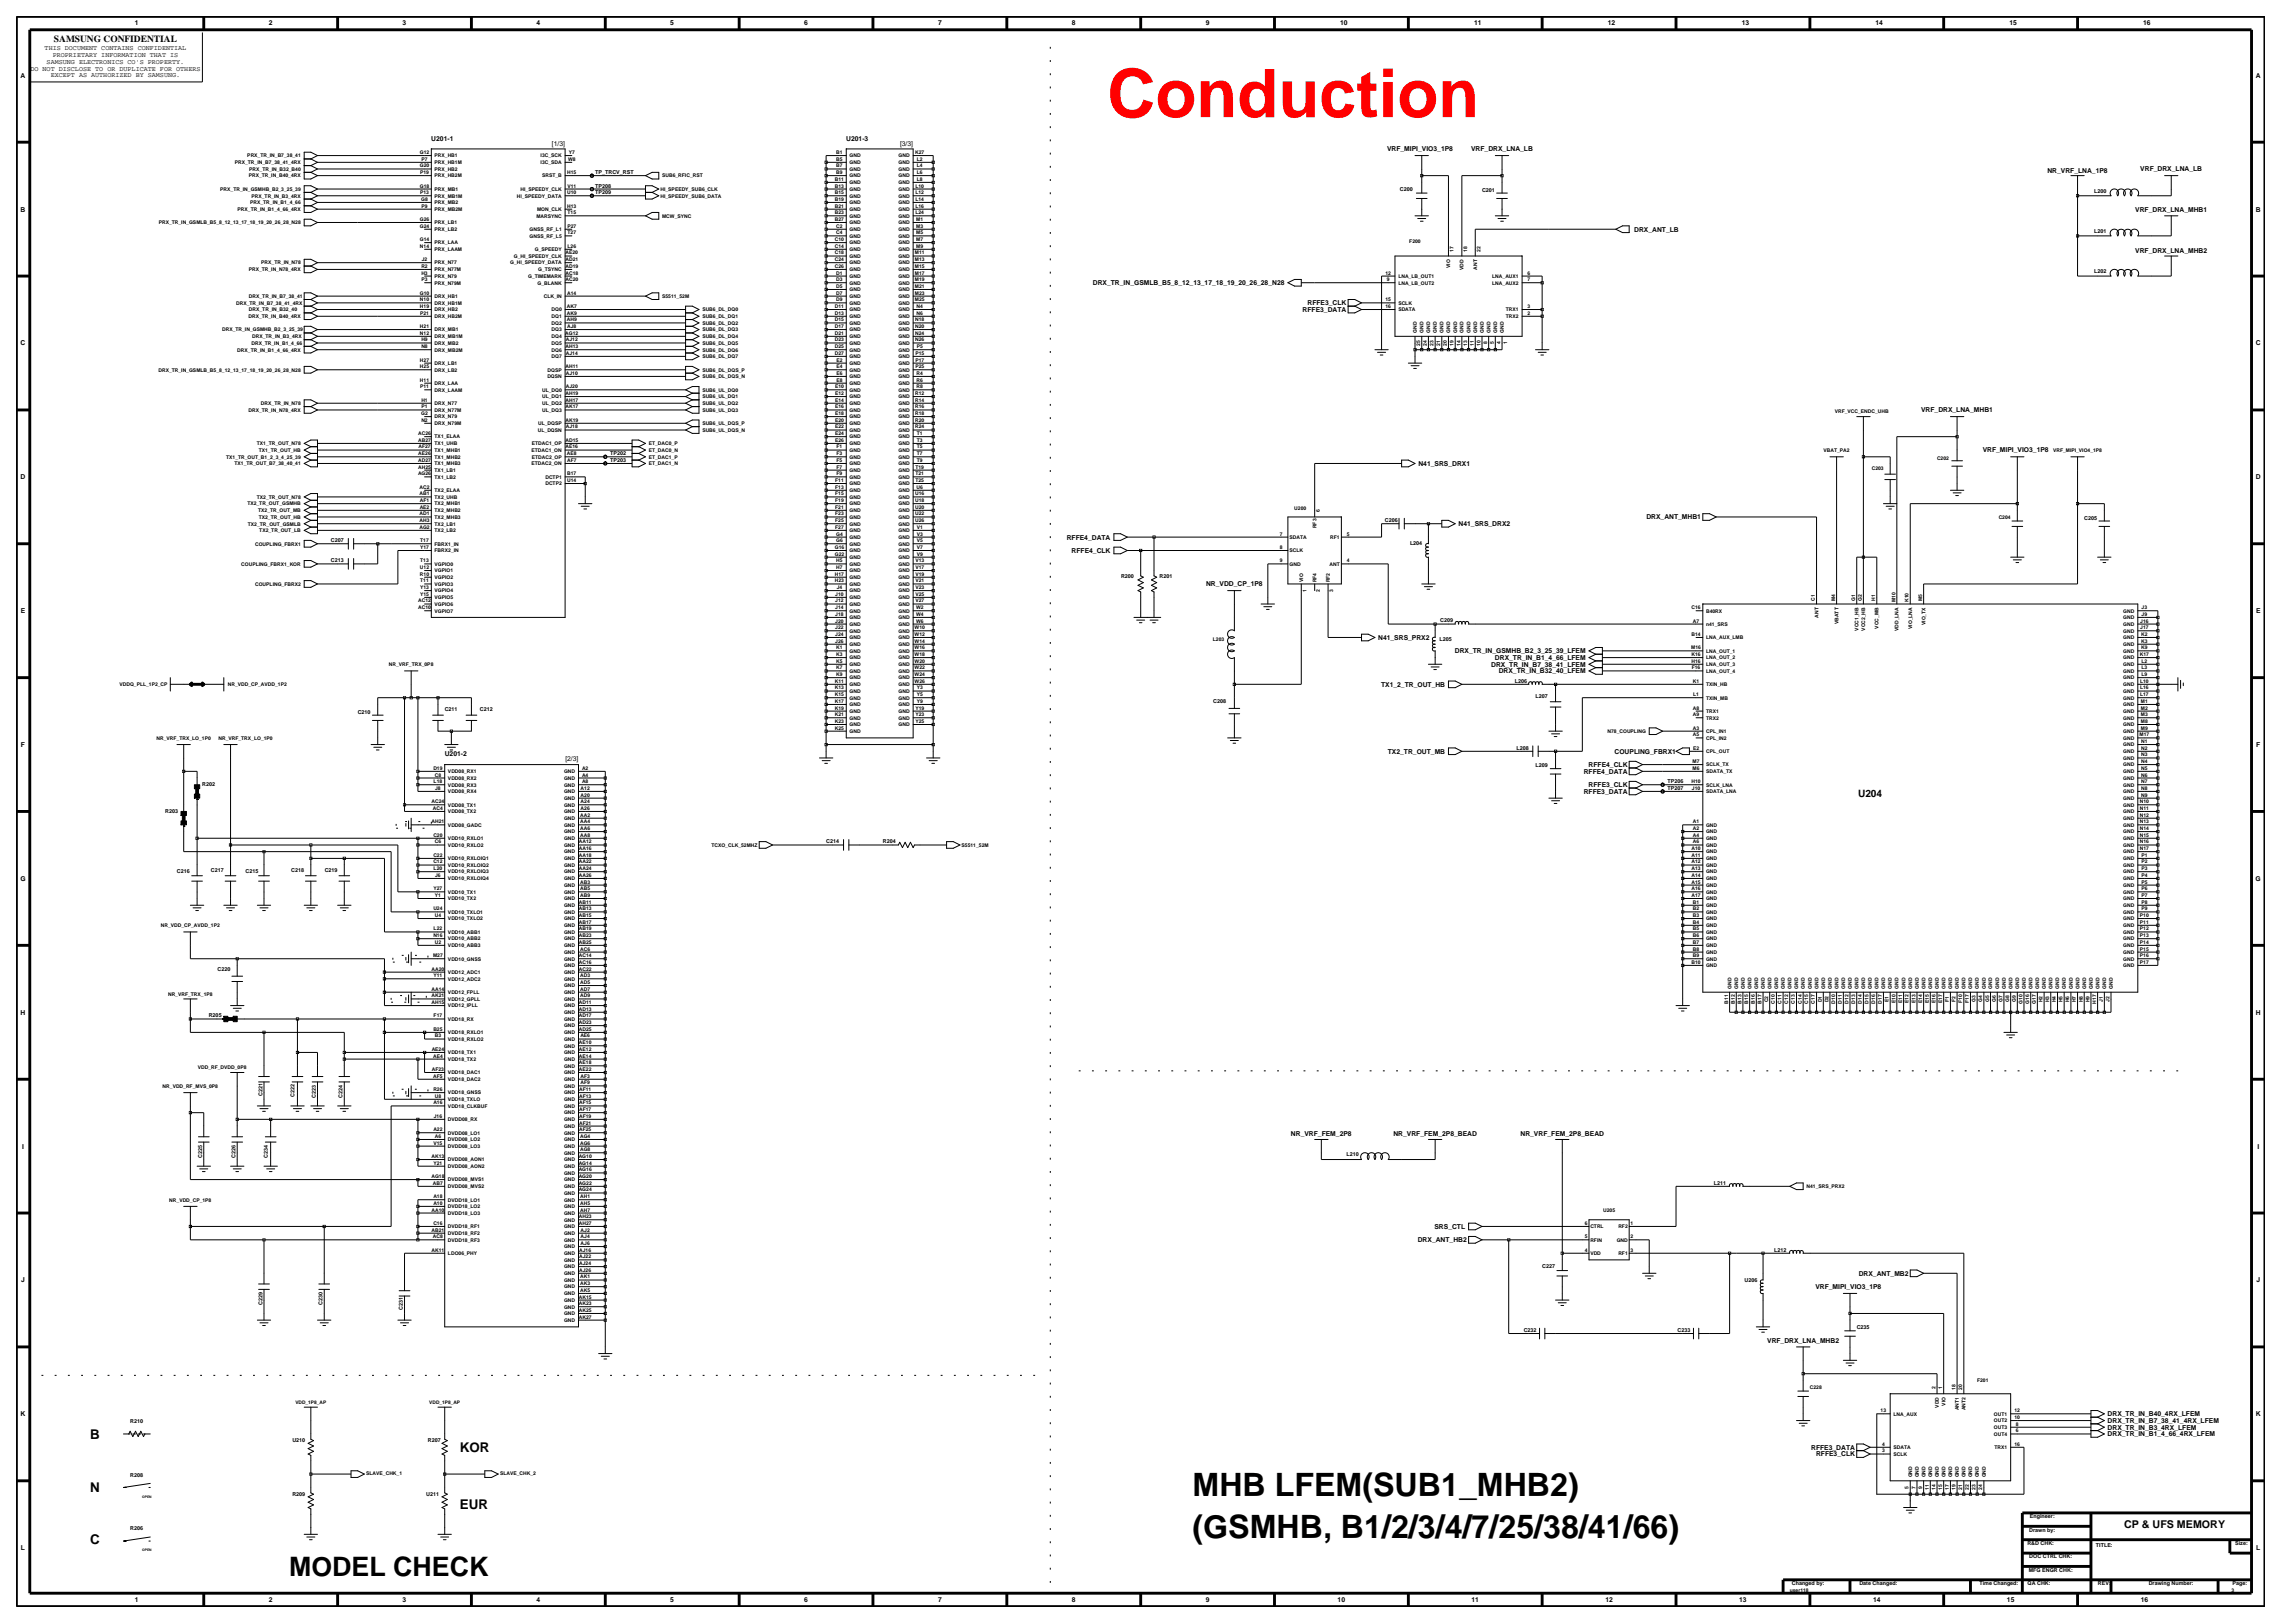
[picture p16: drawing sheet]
<svg xmlns="http://www.w3.org/2000/svg" width="420mm" height="297mm" viewBox="0 0 420 297" stroke-linecap="round" stroke-linejoin="round" font-family="sans-serif">
<defs><g id="words">
<text font-size="12.3" fill="#f00" x="202.6" y="21.4">Conduction</text>
<g font-size="5.9">
<text x="218.2" y="273.7">MHB LFEM(SUB1_MHB2)</text>
<text x="218.2" y="281.4">(GSMHB, B1/2/3/4/7/25/38/41/66)</text>
</g>
<text font-size="4.9" x="52.9" y="288.4">MODEL CHECK</text>
<g font-size="2.5">
<text x="16.5" y="263.3">B</text>
<text x="84.1" y="265.8">KOR</text>
<text x="16.5" y="273.1">N</text>
<text x="84.1" y="276.2">EUR</text>
<text x="16.5" y="282.6">C</text>
</g>
<text font-size="2" x="388.7" y="279.6">CP &amp; UFS MEMORY</text>
<text font-size="1.9" x="340" y="145.8">U204</text>
<text font-size="1.7" x="9.9" y="7.7">SAMSUNG CONFIDENTIAL</text>
<g font-size="1.2">
<text x="24.7" y="4.7">1</text>
<text x="49.2" y="4.7">2</text>
<text x="73.7" y="4.7">3</text>
<text x="98.2" y="4.7">4</text>
<text x="122.7" y="4.7">5</text>
<text x="147.2" y="4.7">6</text>
<text x="171.7" y="4.7">7</text>
<text x="196.2" y="4.7">8</text>
<text x="220.7" y="4.7">9</text>
<text x="245.3" y="4.7">10</text>
<text x="269.8" y="4.7">11</text>
<text x="294.3" y="4.7">12</text>
<text x="318.7" y="4.7">13</text>
<text x="343.2" y="4.7">14</text>
<text x="367.7" y="4.7">15</text>
<text x="392.2" y="4.7">16</text>
<text x="8.2" y="9.2">THIS DOCUMENT CONTAINS CONFIDENTIAL</text>
<text x="8.5" y="11.7">SAMSUNG ELECTRONICS CO'S PROPERTY.</text>
<text x="9.6" y="10.5">PROPRIETARY INFORMATION THAT IS</text>
<text x="3.8" y="14.2">A</text>
<text x="5.6" y="12.9">DO NOT DISCLOSE TO OR DUPLICATE FOR OTHERS</text>
<text x="9.3" y="14.1">EXCEPT AS AUTHORIZED BY SAMSUNG.</text>
<text x="412.8" y="14.2">A</text>
<text x="78.9" y="25.7">U201-1</text>
<text x="101" y="26.6">[1/3]</text>
<text x="154.9" y="25.7">U201-3</text>
<text x="164.7" y="26.6">[3/3]</text>
<text x="253.8" y="27.7">VRF_MIPI_VIO3_1P8</text>
<text x="269.2" y="27.7">VRF_DRX_LNA_LB</text>
<text x="374.7" y="31.7">NR_VRF_LNA_1P8</text>
<text x="391.7" y="31.4">VRF_DRX_LNA_LB</text>
<text x="3.8" y="38.7">B</text>
<text x="390.8" y="38.7">VRF_DRX_LNA_MHB1</text>
<text x="412.8" y="38.7">B</text>
<text x="299.1" y="42.4">DRX_ANT_LB</text>
<text x="390.8" y="46.2">VRF_DRX_LNA_MHB2</text>
<text x="200" y="52.2">DRX_TR_IN_GSMLB_B5_8_12_13_17_18_19_20_26_28_N28</text>
<text x="238.4" y="57.1">RFFE3_DATA</text>
<text x="239.3" y="55.9">RFFE3_CLK</text>
<text x="3.8" y="63.2">C</text>
<text x="412.8" y="63.2">C</text>
<text x="351.6" y="75.5">VRF_DRX_LNA_MHB1</text>
<text x="362.8" y="82.8">VRF_MIPI_VIO3_1P8</text>
<text x="3.8" y="87.7">D</text>
<text x="259.6" y="85.3">N41_SRS_DRX1</text>
<text x="412.8" y="87.7">D</text>
<text x="301.3" y="95">DRX_ANT_MHB1</text>
<text x="195.2" y="98.7">RFFE4_DATA</text>
<text x="196.1" y="101.2">RFFE4_CLK</text>
<text x="266.9" y="96.3">N41_SRS_DRX2</text>
<text x="220.7" y="107.3">NR_VDD_CP_1P8</text>
<text x="3.8" y="112.2">E</text>
<text x="412.9" y="112.2">E</text>
<text x="252.2" y="117.1">N41_SRS_PRX2</text>
<text x="266.2" y="119.5">DRX_TR_IN_GSMHB_B2_3_25_39_LFEM</text>
<text x="252.7" y="125.7">TX1_2_TR_OUT_HB</text>
<text x="272.9" y="122">DRX_TR_IN_B7_38_41_LFEM</text>
<text x="273.6" y="120.8">DRX_TR_IN_B1_4_66_LFEM</text>
<text x="274.3" y="123.2">DRX_TR_IN_B32_40_LFEM</text>
<text x="3.8" y="136.7">F</text>
<text x="254" y="137.9">TX2_TR_OUT_MB</text>
<text x="295.5" y="137.9">COUPLING_FBRX1</text>
<text x="412.9" y="136.7">F</text>
<text x="81.4" y="138.4">U201-2</text>
<text x="103.5" y="139.3">[2/3]</text>
<text x="289.8" y="141.6">RFFE4_DATA</text>
<text x="290.7" y="140.4">RFFE4_CLK</text>
<text x="289.8" y="145.3">RFFE3_DATA</text>
<text x="290.7" y="144">RFFE3_CLK</text>
<text x="3.7" y="161.2">G</text>
<text x="412.8" y="161.2">G</text>
<text x="3.8" y="185.7">H</text>
<text x="412.8" y="185.7">H</text>
<text x="236.3" y="207.9">NR_VRF_FEM_2P8</text>
<text x="255" y="207.9">NR_VRF_FEM_2P8_BEAD</text>
<text x="278.3" y="207.9">NR_VRF_FEM_2P8_BEAD</text>
<text x="4" y="210.2">I</text>
<text x="413.1" y="210.2">I</text>
<text x="259.5" y="227.3">DRX_ANT_HB2</text>
<text x="262.5" y="224.9">SRS_CTL</text>
<text x="340.2" y="233.4">DRX_ANT_MB2</text>
<text x="3.9" y="234.7">J</text>
<text x="332.2" y="235.9">VRF_MIPI_VIO3_1P8</text>
<text x="412.9" y="234.7">J</text>
<text x="323.4" y="245.7">VRF_DRX_LNA_MHB2</text>
<text x="3.8" y="259.2">K</text>
<text x="385.7" y="260.4">DRX_TR_IN_B7_38_41_4RX_LFEM</text>
<text x="385.7" y="259.2">DRX_TR_IN_B40_4RX_LFEM</text>
<text x="385.7" y="262.8">DRX_TR_IN_B1_4_66_4RX_LFEM</text>
<text x="385.7" y="261.6">DRX_TR_IN_B3_4RX_LFEM</text>
<text x="412.8" y="259.2">K</text>
<text x="331.5" y="265.3">RFFE3_DATA</text>
<text x="332.3" y="266.5">RFFE3_CLK</text>
<text x="3.8" y="283.7">L</text>
<text x="412.9" y="283.7">L</text>
<text x="24.7" y="293.2">1</text>
<text x="49.2" y="293.2">2</text>
<text x="73.7" y="293.2">3</text>
<text x="98.2" y="293.2">4</text>
<text x="122.7" y="293.2">5</text>
<text x="147.2" y="293.2">6</text>
<text x="171.7" y="293.2">7</text>
<text x="196.2" y="293.2">8</text>
<text x="220.7" y="293.2">9</text>
<text x="244.8" y="293.2">10</text>
<text x="269.3" y="293.2">11</text>
<text x="293.8" y="293.2">12</text>
<text x="318.3" y="293.2">13</text>
<text x="342.8" y="293.2">14</text>
<text x="367.3" y="293.2">15</text>
<text x="391.8" y="293.2">16</text>
</g>
<g font-size="1">
<text x="108.9" y="35.6">TP209</text>
<text x="108.9" y="31.9">TP_TRCV_RST</text>
<text x="108.9" y="34.3">TP208</text>
<text x="256.2" y="34.9">C200</text>
<text x="271.2" y="35.2">C201</text>
<text x="383.3" y="35.3">L200</text>
<text x="383.3" y="42.6">L201</text>
<text x="383.3" y="50">L202</text>
<text x="111.7" y="83.3">TP202</text>
<text x="111.7" y="84.5">TP203</text>
<text x="253.5" y="95.5">C206</text>
<text x="381.4" y="95.2">C205</text>
<text x="60.6" y="99.2">C207</text>
<text x="258" y="99.8">L204</text>
<text x="60.6" y="102.9">C213</text>
<text x="205.2" y="105.7">R200</text>
<text x="212.2" y="105.7">R201</text>
<text x="263.6" y="113.9">C209</text>
<text x="263.4" y="117.3">L205</text>
<text x="277.2" y="124.9">L206</text>
<text x="65.5" y="130.7">C210</text>
<text x="81.4" y="130.1">C211</text>
<text x="87.8" y="130.1">C212</text>
<text x="222" y="128.7">C208</text>
<text x="281" y="127.8">L207</text>
<text x="277.5" y="137.2">L208</text>
<text x="37" y="143.9">R202</text>
<text x="281" y="140.3">L209</text>
<text x="305.2" y="143.3">TP206</text>
<text x="30.3" y="148.8">R203</text>
<text x="305.2" y="144.6">TP207</text>
<text x="151.2" y="154.3">C214</text>
<text x="161.6" y="154.3">R204</text>
<text x="32.4" y="159.8">C216</text>
<text x="38.6" y="159.6">C217</text>
<text x="44.9" y="159.8">C215</text>
<text x="53.3" y="159.6">C218</text>
<text x="59.4" y="159.6">C219</text>
<text x="39.8" y="177.7">C220</text>
<text x="38.2" y="186.2">R205</text>
<text x="48" y="200.5" transform="rotate(-90 48 200.5)">C221</text>
<text x="53.9" y="200.8" transform="rotate(-90 53.9 200.8)">C222</text>
<text x="57.8" y="200.9" transform="rotate(-90 57.8 200.9)">C223</text>
<text x="62.7" y="200.9" transform="rotate(-90 62.7 200.9)">C224</text>
<text x="37" y="211.9" transform="rotate(-90 37 211.9)">C225</text>
<text x="43.1" y="211.9" transform="rotate(-90 43.1 211.9)">C226</text>
<text x="49" y="211.9" transform="rotate(-90 49 211.9)">C234</text>
<text x="246.4" y="211.6">L210</text>
<text x="313.7" y="216.8">L211</text>
<text x="282.2" y="232.1">C227</text>
<text x="324.7" y="229">L212</text>
<text x="48" y="238.8" transform="rotate(-90 48 238.8)">C229</text>
<text x="59" y="238.8" transform="rotate(-90 59 238.8)">C230</text>
<text x="73.7" y="239.7" transform="rotate(-90 73.7 239.7)">C231</text>
<text x="319.3" y="234.6">U206</text>
<text x="278.9" y="243.7">C232</text>
<text x="307" y="243.7">C233</text>
<text x="339.8" y="243.1">C235</text>
<text x="23.8" y="260.4">R210</text>
<text x="53.5" y="263.9">U210</text>
<text x="78.3" y="263.9">R207</text>
<text x="23.8" y="270.2">R208</text>
<text x="53.5" y="273.7">R209</text>
<text x="78" y="273.7">U211</text>
<text x="23.8" y="280">R206</text>
<text x="371.4" y="280.2">Drawn by:</text>
<text x="371.5" y="277.8">Engineer:</text>
<text x="371" y="282.7">R&amp;D CHK:</text>
<text x="371.3" y="287.6">MFG ENGR CHK:</text>
<text x="371.4" y="285.2">DOC CTRL CHK:</text>
<text x="383.6" y="283">TITLE:</text>
<text x="409.1" y="282.7">Size:</text>
<text x="327.9" y="290.1">Changed by:</text>
<text x="340.3" y="290.1">Date Changed:</text>
<text x="362.2" y="290.1">Time Changed:</text>
<text x="371.1" y="290.1">QA CHK:</text>
<text x="383.9" y="290.1">REV:</text>
<text x="393.2" y="290.1">Drawing Number:</text>
<text x="408.6" y="290.1">Page:</text>
</g>
<g font-size=".9">
<text x="45.3" y="28.8">PRX_TR_IN_B7_38_41</text>
<text x="76.8" y="28.2">G12</text>
<text x="77.1" y="29.4">P7</text>
<text x="79.5" y="28.8">PRX_HB1</text>
<text x="98.9" y="28.8">I3C_SCK</text>
<text x="104" y="29.4">W8</text>
<text x="104.1" y="28.2">Y7</text>
<text x="153" y="29.4">B5</text>
<text x="153" y="28.2">B1</text>
<text x="155.5" y="28.8">GND</text>
<text x="164.5" y="28.8">GND</text>
<text x="167.5" y="28.2">K27</text>
<text x="167.8" y="29.4">L2</text>
<text x="40.3" y="34.9">PRX_TR_IN_GSMHB_B2_3_25_39</text>
<text x="43" y="30">PRX_TR_IN_B7_38_41_4RX</text>
<text x="45.5" y="32.5">PRX_TR_IN_B40_4RX</text>
<text x="45.6" y="31.3">PRX_TR_IN_B32_B40</text>
<text x="76.8" y="30.6">G20</text>
<text x="76.8" y="34.3">G18</text>
<text x="76.9" y="31.9">P19</text>
<text x="76.9" y="35.5">P13</text>
<text x="79.5" y="32.5">PRX_HB2M</text>
<text x="79.5" y="30">PRX_HB1M</text>
<text x="79.5" y="31.3">PRX_HB2</text>
<text x="79.5" y="34.9">PRX_MB1</text>
<text x="95.3" y="34.9">HI_SPEEDY_CLK</text>
<text x="98.9" y="30">I3C_SDA</text>
<text x="99.2" y="32.5">SRST_B</text>
<text x="103.8" y="35.5">U10</text>
<text x="103.8" y="31.9">H15</text>
<text x="103.8" y="34.3">V11</text>
<text x="120.9" y="34.9">HI_SPEEDY_SUB6_CLK</text>
<text x="121.2" y="32.5">SUB6_RFIC_RST</text>
<text x="152.8" y="33.1">B11</text>
<text x="152.8" y="34.3">B13</text>
<text x="152.8" y="35.5">B15</text>
<text x="153" y="30.6">B7</text>
<text x="153" y="31.9">B9</text>
<text x="155.5" y="30">GND</text>
<text x="155.5" y="31.3">GND</text>
<text x="155.5" y="32.5">GND</text>
<text x="155.5" y="33.7">GND</text>
<text x="155.5" y="34.9">GND</text>
<text x="164.5" y="33.7">GND</text>
<text x="164.5" y="34.9">GND</text>
<text x="164.5" y="30">GND</text>
<text x="164.5" y="31.3">GND</text>
<text x="164.5" y="32.5">GND</text>
<text x="167.5" y="34.3">L10</text>
<text x="167.5" y="35.5">L12</text>
<text x="167.8" y="33.1">L8</text>
<text x="167.8" y="30.6">L4</text>
<text x="167.8" y="31.9">L6</text>
<text x="29" y="41">PRX_TR_IN_GSMLB_B5_8_12_13_17_18_19_20_26_28_N28</text>
<text x="43.5" y="38.6">PRX_TR_IN_B1_4_66_4RX</text>
<text x="45.8" y="37.4">PRX_TR_IN_B1_4_66</text>
<text x="46" y="36.2">PRX_TR_IN_B3_4RX</text>
<text x="76.8" y="41.7">G24</text>
<text x="76.8" y="40.4">G26</text>
<text x="77.1" y="36.8">G8</text>
<text x="77.1" y="38">P9</text>
<text x="79.5" y="38.6">PRX_MB2M</text>
<text x="79.5" y="36.2">PRX_MB1M</text>
<text x="79.5" y="41">PRX_LB1</text>
<text x="79.5" y="37.4">PRX_MB2</text>
<text x="94.6" y="36.2">HI_SPEEDY_DATA</text>
<text x="98.2" y="39.8">MARSYNC</text>
<text x="98.3" y="38.6">MON_CLK</text>
<text x="103.8" y="38">H13</text>
<text x="103.8" y="41.7">P27</text>
<text x="103.9" y="39.2">T15</text>
<text x="120.9" y="36.2">HI_SPEEDY_SUB6_DATA</text>
<text x="121.2" y="39.8">MCW_SYNC</text>
<text x="152.8" y="36.8">B19</text>
<text x="152.8" y="38">B21</text>
<text x="152.8" y="39.2">B23</text>
<text x="152.8" y="40.4">B27</text>
<text x="153" y="41.7">C2</text>
<text x="155.5" y="36.2">GND</text>
<text x="155.5" y="37.4">GND</text>
<text x="155.5" y="38.6">GND</text>
<text x="155.5" y="39.8">GND</text>
<text x="155.5" y="41">GND</text>
<text x="164.5" y="41">GND</text>
<text x="164.5" y="36.2">GND</text>
<text x="164.5" y="37.4">GND</text>
<text x="164.5" y="38.6">GND</text>
<text x="164.5" y="39.8">GND</text>
<text x="167.5" y="36.8">L14</text>
<text x="167.5" y="38">L16</text>
<text x="167.5" y="39.2">L24</text>
<text x="167.7" y="41.7">M3</text>
<text x="167.7" y="40.4">M1</text>
<text x="76.8" y="44.1">G14</text>
<text x="76.9" y="45.3">N14</text>
<text x="77.2" y="47.8">J2</text>
<text x="79.5" y="45.9">PRX_LAAM</text>
<text x="79.5" y="42.3">PRX_LB2</text>
<text x="79.5" y="44.7">PRX_LAA</text>
<text x="94.1" y="47.2">G_HI_SPEEDY_CLK</text>
<text x="96.9" y="43.5">GNSS_RF_L5</text>
<text x="96.9" y="42.3">GNSS_RF_L1</text>
<text x="97.9" y="45.9">G_SPEEDY</text>
<text x="103.5" y="47.8">AD21</text>
<text x="103.5" y="46.6">AE20</text>
<text x="103.9" y="42.9">T27</text>
<text x="103.9" y="45.3">L26</text>
<text x="152.8" y="44.1">C10</text>
<text x="152.8" y="45.3">C14</text>
<text x="152.8" y="46.6">C18</text>
<text x="152.8" y="47.8">C24</text>
<text x="153" y="42.9">C4</text>
<text x="155.5" y="43.5">GND</text>
<text x="155.5" y="44.7">GND</text>
<text x="155.5" y="45.9">GND</text>
<text x="155.5" y="47.2">GND</text>
<text x="155.5" y="42.3">GND</text>
<text x="164.5" y="42.3">GND</text>
<text x="164.5" y="43.5">GND</text>
<text x="164.5" y="44.7">GND</text>
<text x="164.5" y="45.9">GND</text>
<text x="164.5" y="47.2">GND</text>
<text x="167.4" y="46.6">M11</text>
<text x="167.4" y="47.8">M13</text>
<text x="167.7" y="42.9">M5</text>
<text x="167.7" y="44.1">M7</text>
<text x="167.7" y="45.3">M9</text>
<text x="257.9" y="44.4">F200</text>
<text x="266" y="46.1" transform="rotate(-90 266 46.1)">17</text>
<text x="268.5" y="46.1" transform="rotate(-90 268.5 46.1)">18</text>
<text x="270.9" y="46.1" transform="rotate(-90 270.9 46.1)">22</text>
<text x="45.5" y="49.6">PRX_TR_IN_N78_4RX</text>
<text x="47.8" y="48.4">PRX_TR_IN_N78</text>
<text x="76.8" y="53.9">G10</text>
<text x="77.1" y="49">R2</text>
<text x="77.1" y="50.2">H3</text>
<text x="77.1" y="51.5">P3</text>
<text x="79.5" y="52.1">PRX_N79M</text>
<text x="79.5" y="49.6">PRX_N77M</text>
<text x="79.5" y="50.8">PRX_N79</text>
<text x="79.5" y="48.4">PRX_N77</text>
<text x="93.4" y="48.4">G_HI_SPEEDY_DATA</text>
<text x="96.7" y="50.8">G_TIMEMARK</text>
<text x="98.4" y="52.1">G_BLANK</text>
<text x="98.5" y="49.6">G_TSYNC</text>
<text x="103.5" y="49">AD19</text>
<text x="103.5" y="50.2">AC18</text>
<text x="103.5" y="51.5">AC20</text>
<text x="103.8" y="53.9">A14</text>
<text x="152.8" y="49">C26</text>
<text x="153" y="51.5">D3</text>
<text x="153" y="52.7">D5</text>
<text x="153" y="53.9">D7</text>
<text x="153" y="50.2">D1</text>
<text x="155.5" y="52.1">GND</text>
<text x="155.5" y="53.3">GND</text>
<text x="155.5" y="49.6">GND</text>
<text x="155.5" y="50.8">GND</text>
<text x="155.5" y="48.4">GND</text>
<text x="164.5" y="48.4">GND</text>
<text x="164.5" y="49.6">GND</text>
<text x="164.5" y="50.8">GND</text>
<text x="164.5" y="52.1">GND</text>
<text x="164.5" y="53.3">GND</text>
<text x="167.4" y="53.9">M23</text>
<text x="167.4" y="49">M15</text>
<text x="167.4" y="50.2">M17</text>
<text x="167.4" y="51.5">M19</text>
<text x="167.4" y="52.7">M21</text>
<text x="253.5" y="50.2">12</text>
<text x="253.8" y="51.5">9</text>
<text x="255.9" y="52.1">LNA_LB_OUT2</text>
<text x="255.9" y="50.8">LNA_LB_OUT1</text>
<text x="265.4" y="49" transform="rotate(-90 265.4 49)">VIO</text>
<text x="267.9" y="49.4" transform="rotate(-90 267.9 49.4)">VDD</text>
<text x="270.3" y="49.3" transform="rotate(-90 270.3 49.3)">ANT</text>
<text x="273.1" y="52.1">LNA_AUX2</text>
<text x="273.1" y="50.8">LNA_AUX1</text>
<text x="279.5" y="51.5">7</text>
<text x="279.5" y="50.2">6</text>
<text x="43.2" y="55.8">DRX_TR_IN_B7_38_41_4RX</text>
<text x="45.5" y="58.2">DRX_TR_IN_B40_4RX</text>
<text x="45.6" y="54.5">DRX_TR_IN_B7_38_41</text>
<text x="45.6" y="57">DRX_TR_IN_B32_40</text>
<text x="76.9" y="55.1">N10</text>
<text x="76.9" y="56.4">H19</text>
<text x="76.9" y="57.6">P21</text>
<text x="79.5" y="58.2">DRX_HB2M</text>
<text x="79.5" y="55.8">DRX_HB1M</text>
<text x="79.5" y="57">DRX_HB2</text>
<text x="79.5" y="54.5">DRX_HB1</text>
<text x="99.5" y="54.5">CLK_IN</text>
<text x="100.9" y="57">DQ0</text>
<text x="100.9" y="58.2">DQ1</text>
<text x="100.9" y="59.4">DQ2</text>
<text x="103.7" y="56.4">AK7</text>
<text x="103.7" y="57.6">AK9</text>
<text x="103.7" y="58.8">AH9</text>
<text x="121.2" y="54.5">S5511_52M</text>
<text x="128.5" y="57">SUB6_DL_DQ0</text>
<text x="128.5" y="58.2">SUB6_DL_DQ1</text>
<text x="128.5" y="59.4">SUB6_DL_DQ2</text>
<text x="152.8" y="56.4">D11</text>
<text x="152.8" y="57.6">D13</text>
<text x="152.8" y="58.8">D15</text>
<text x="153" y="55.1">D9</text>
<text x="155.5" y="54.5">GND</text>
<text x="155.5" y="55.8">GND</text>
<text x="155.5" y="57">GND</text>
<text x="155.5" y="58.2">GND</text>
<text x="155.5" y="59.4">GND</text>
<text x="164.5" y="57">GND</text>
<text x="164.5" y="58.2">GND</text>
<text x="164.5" y="54.5">GND</text>
<text x="164.5" y="55.8">GND</text>
<text x="164.5" y="59.4">GND</text>
<text x="167.4" y="55.1">M25</text>
<text x="167.5" y="58.8">N18</text>
<text x="167.7" y="56.4">N4</text>
<text x="167.7" y="57.6">N6</text>
<text x="253.5" y="55.1">15</text>
<text x="253.5" y="56.4">16</text>
<text x="255.9" y="55.8">SCLK</text>
<text x="255.9" y="57">SDATA</text>
<text x="275.6" y="57">TRX1</text>
<text x="275.6" y="58.2">TRX2</text>
<text x="279.5" y="56.4">3</text>
<text x="279.5" y="57.6">2</text>
<text x="40.7" y="60.6">DRX_TR_IN_GSMHB_B2_3_25_39</text>
<text x="43.4" y="64.3">DRX_TR_IN_B1_4_66_4RX</text>
<text x="46" y="63.1">DRX_TR_IN_B1_4_66</text>
<text x="46.2" y="61.9">DRX_TR_IN_B3_4RX</text>
<text x="76.9" y="61.3">N12</text>
<text x="76.9" y="60">H21</text>
<text x="77.1" y="63.7">N8</text>
<text x="77.1" y="62.5">H9</text>
<text x="79.5" y="61.9">DRX_MB1M</text>
<text x="79.5" y="64.3">DRX_MB2M</text>
<text x="79.5" y="60.6">DRX_MB1</text>
<text x="79.5" y="63.1">DRX_MB2</text>
<text x="100.9" y="63.1">DQ5</text>
<text x="100.9" y="65.5">DQ7</text>
<text x="100.9" y="60.6">DQ3</text>
<text x="100.9" y="64.3">DQ6</text>
<text x="100.9" y="61.9">DQ4</text>
<text x="103.5" y="61.3">AG12</text>
<text x="103.5" y="63.7">AH13</text>
<text x="103.6" y="62.5">AJ12</text>
<text x="103.6" y="64.9">AJ14</text>
<text x="103.8" y="60">AJ8</text>
<text x="128.5" y="61.9">SUB6_DL_DQ4</text>
<text x="128.5" y="64.3">SUB6_DL_DQ6</text>
<text x="128.5" y="63.1">SUB6_DL_DQ5</text>
<text x="128.5" y="65.5">SUB6_DL_DQ7</text>
<text x="128.5" y="60.6">SUB6_DL_DQ3</text>
<text x="152.8" y="62.5">D23</text>
<text x="152.8" y="63.7">D25</text>
<text x="152.8" y="64.9">D27</text>
<text x="152.8" y="60">D17</text>
<text x="152.8" y="61.3">D21</text>
<text x="155.5" y="63.1">GND</text>
<text x="155.5" y="64.3">GND</text>
<text x="155.5" y="65.5">GND</text>
<text x="155.5" y="60.6">GND</text>
<text x="155.5" y="61.9">GND</text>
<text x="164.5" y="61.9">GND</text>
<text x="164.5" y="63.1">GND</text>
<text x="164.5" y="65.5">GND</text>
<text x="164.5" y="64.3">GND</text>
<text x="164.5" y="60.6">GND</text>
<text x="167.5" y="61.3">N24</text>
<text x="167.5" y="62.5">N26</text>
<text x="167.5" y="60">N20</text>
<text x="167.5" y="64.9">P15</text>
<text x="167.8" y="63.7">P5</text>
<text x="259.3" y="60.9" transform="rotate(-90 259.3 60.9)">GND</text>
<text x="259.9" y="63.3" transform="rotate(-90 259.9 63.3)">25</text>
<text x="260.5" y="60.9" transform="rotate(-90 260.5 60.9)">GND</text>
<text x="261.1" y="63.3" transform="rotate(-90 261.1 63.3)">24</text>
<text x="261.7" y="60.9" transform="rotate(-90 261.7 60.9)">GND</text>
<text x="262.4" y="63.3" transform="rotate(-90 262.4 63.3)">23</text>
<text x="263" y="60.9" transform="rotate(-90 263 60.9)">GND</text>
<text x="263.6" y="63.3" transform="rotate(-90 263.6 63.3)">21</text>
<text x="264.2" y="60.9" transform="rotate(-90 264.2 60.9)">GND</text>
<text x="264.8" y="63.3" transform="rotate(-90 264.8 63.3)">20</text>
<text x="265.4" y="60.9" transform="rotate(-90 265.4 60.9)">GND</text>
<text x="266" y="63.3" transform="rotate(-90 266 63.3)">19</text>
<text x="266.6" y="60.9" transform="rotate(-90 266.6 60.9)">GND</text>
<text x="267.3" y="63.3" transform="rotate(-90 267.3 63.3)">14</text>
<text x="267.9" y="60.9" transform="rotate(-90 267.9 60.9)">GND</text>
<text x="268.5" y="63.3" transform="rotate(-90 268.5 63.3)">13</text>
<text x="269.1" y="60.9" transform="rotate(-90 269.1 60.9)">GND</text>
<text x="269.7" y="63.3" transform="rotate(-90 269.7 63.3)">11</text>
<text x="270.3" y="60.9" transform="rotate(-90 270.3 60.9)">GND</text>
<text x="270.9" y="63.3" transform="rotate(-90 270.9 63.3)">10</text>
<text x="271.5" y="60.9" transform="rotate(-90 271.5 60.9)">GND</text>
<text x="272.1" y="63" transform="rotate(-90 272.1 63)">8</text>
<text x="272.8" y="60.9" transform="rotate(-90 272.8 60.9)">GND</text>
<text x="273.4" y="63" transform="rotate(-90 273.4 63)">5</text>
<text x="274" y="60.9" transform="rotate(-90 274 60.9)">GND</text>
<text x="274.6" y="63" transform="rotate(-90 274.6 63)">4</text>
<text x="275.2" y="60.9" transform="rotate(-90 275.2 60.9)">GND</text>
<text x="275.8" y="63" transform="rotate(-90 275.8 63)">1</text>
<text x="29" y="68">DRX_TR_IN_GSMLB_B5_8_12_13_17_18_19_20_26_28_N28</text>
<text x="76.9" y="67.4">H25</text>
<text x="76.9" y="66.2">H27</text>
<text x="76.9" y="69.8">H11</text>
<text x="76.9" y="71.1">P11</text>
<text x="79.5" y="71.7">DRX_LAAM</text>
<text x="79.5" y="68">DRX_LB2</text>
<text x="79.5" y="66.8">DRX_LB1</text>
<text x="79.5" y="70.4">DRX_LAA</text>
<text x="99.2" y="71.7">UL_DQ0</text>
<text x="100.2" y="69.2">DQSN</text>
<text x="100.2" y="68">DQSP</text>
<text x="103.5" y="67.4">AH11</text>
<text x="103.6" y="68.6">AJ10</text>
<text x="103.6" y="71.1">AJ20</text>
<text x="128.5" y="68">SUB6_DL_DQS_P</text>
<text x="128.5" y="69.2">SUB6_DL_DQS_N</text>
<text x="128.5" y="71.7">SUB6_UL_DQ0</text>
<text x="152.8" y="71.1">E10</text>
<text x="153.1" y="67.4">E4</text>
<text x="153.1" y="68.6">E6</text>
<text x="153.1" y="69.8">E8</text>
<text x="153.1" y="66.2">E2</text>
<text x="155.5" y="68">GND</text>
<text x="155.5" y="69.2">GND</text>
<text x="155.5" y="70.4">GND</text>
<text x="155.5" y="66.8">GND</text>
<text x="155.5" y="71.7">GND</text>
<text x="164.5" y="71.7">GND</text>
<text x="164.5" y="69.2">GND</text>
<text x="164.5" y="70.4">GND</text>
<text x="164.5" y="66.8">GND</text>
<text x="164.5" y="68">GND</text>
<text x="167.5" y="66.2">P17</text>
<text x="167.5" y="67.4">P25</text>
<text x="167.7" y="71.1">R8</text>
<text x="167.7" y="68.6">R4</text>
<text x="167.7" y="69.8">R6</text>
<text x="45.5" y="75.3">DRX_TR_IN_N78_4RX</text>
<text x="47.8" y="74.1">DRX_TR_IN_N78</text>
<text x="77.1" y="75.9">G2</text>
<text x="77.1" y="77.2">N2</text>
<text x="77.1" y="73.5">H1</text>
<text x="77.1" y="74.7">P1</text>
<text x="79.5" y="77.8">DRX_N79M</text>
<text x="79.5" y="75.3">DRX_N77M</text>
<text x="79.5" y="74.1">DRX_N77</text>
<text x="79.5" y="76.6">DRX_N79</text>
<text x="98.5" y="77.8">UL_DQSP</text>
<text x="99.2" y="75.3">UL_DQ3</text>
<text x="99.2" y="74.1">UL_DQ2</text>
<text x="99.2" y="72.9">UL_DQ1</text>
<text x="103.5" y="74.7">AK17</text>
<text x="103.5" y="77.2">AK19</text>
<text x="103.5" y="73.5">AH17</text>
<text x="103.5" y="72.3">AH19</text>
<text x="128.5" y="77.8">SUB6_UL_DQS_P</text>
<text x="128.5" y="74.1">SUB6_UL_DQ2</text>
<text x="128.5" y="72.9">SUB6_UL_DQ1</text>
<text x="128.5" y="75.3">SUB6_UL_DQ3</text>
<text x="152.8" y="72.3">E12</text>
<text x="152.8" y="73.5">E14</text>
<text x="152.8" y="74.7">E16</text>
<text x="152.8" y="75.9">E18</text>
<text x="152.8" y="77.2">E20</text>
<text x="155.5" y="72.9">GND</text>
<text x="155.5" y="74.1">GND</text>
<text x="155.5" y="75.3">GND</text>
<text x="155.5" y="76.6">GND</text>
<text x="155.5" y="77.8">GND</text>
<text x="164.5" y="72.9">GND</text>
<text x="164.5" y="74.1">GND</text>
<text x="164.5" y="75.3">GND</text>
<text x="164.5" y="76.6">GND</text>
<text x="164.5" y="77.8">GND</text>
<text x="167.5" y="72.3">R12</text>
<text x="167.5" y="73.5">R14</text>
<text x="167.5" y="74.7">R16</text>
<text x="167.5" y="75.9">R18</text>
<text x="167.5" y="77.2">R20</text>
<text x="335.8" y="75.6">VRF_VCC_ENDC_UHB</text>
<text x="41.4" y="83.9">TX1_TR_OUT_B1_2_3_4_25_39</text>
<text x="47" y="81.5">TX1_TR_OUT_N78</text>
<text x="47.4" y="82.7">TX1_TR_OUT_HB</text>
<text x="76.5" y="79.6">AC26</text>
<text x="76.5" y="80.9">AB27</text>
<text x="76.6" y="83.3">AE26</text>
<text x="76.6" y="82.1">AF27</text>
<text x="79.5" y="83.9">TX1_MHB2</text>
<text x="79.5" y="82.7">TX1_MHB1</text>
<text x="79.5" y="80.2">TX1_ELAA</text>
<text x="79.5" y="81.5">TX1_UHB</text>
<text x="97.3" y="82.7">ETDAC1_ON</text>
<text x="97.3" y="83.9">ETDAC2_OP</text>
<text x="97.3" y="81.5">ETDAC1_OP</text>
<text x="98.4" y="79">UL_DQSN</text>
<text x="103.5" y="80.9">AD15</text>
<text x="103.5" y="82.1">AE16</text>
<text x="103.6" y="78.4">AJ18</text>
<text x="103.8" y="83.3">AE8</text>
<text x="118.7" y="83.9">ET_DAC1_P</text>
<text x="118.7" y="81.5">ET_DAC0_P</text>
<text x="118.7" y="82.7">ET_DAC0_N</text>
<text x="128.5" y="79">SUB6_UL_DQS_N</text>
<text x="152.8" y="80.9">E26</text>
<text x="152.8" y="78.4">E22</text>
<text x="152.8" y="79.6">E24</text>
<text x="153.1" y="83.3">F3</text>
<text x="153.1" y="82.1">F1</text>
<text x="155.5" y="83.9">GND</text>
<text x="155.5" y="81.5">GND</text>
<text x="155.5" y="82.7">GND</text>
<text x="155.5" y="79">GND</text>
<text x="155.5" y="80.2">GND</text>
<text x="164.5" y="80.2">GND</text>
<text x="164.5" y="81.5">GND</text>
<text x="164.5" y="82.7">GND</text>
<text x="164.5" y="83.9">GND</text>
<text x="164.5" y="79">GND</text>
<text x="167.5" y="78.4">R24</text>
<text x="167.8" y="79.6">T1</text>
<text x="167.8" y="80.9">T3</text>
<text x="167.8" y="82.1">T5</text>
<text x="167.8" y="83.3">T7</text>
<text x="333.7" y="82.7">VBAT_PA2</text>
<text x="375.7" y="82.7">VRF_MIPI_VIO4_1P8</text>
<text x="42.9" y="85.1">TX1_TR_OUT_B7_38_40_41</text>
<text x="76.5" y="87">AG26</text>
<text x="76.5" y="85.8">AH25</text>
<text x="76.5" y="84.5">AD27</text>
<text x="76.8" y="89.4">AC2</text>
<text x="79.5" y="87.6">TX1_LB2</text>
<text x="79.5" y="86.4">TX1_LB1</text>
<text x="79.5" y="85.1">TX1_MHB3</text>
<text x="97.3" y="85.1">ETDAC2_ON</text>
<text x="99.8" y="88.8">DCTP2</text>
<text x="99.8" y="87.6">DCTP1</text>
<text x="103.8" y="84.5">AF7</text>
<text x="103.8" y="88.2">U14</text>
<text x="103.8" y="87">B17</text>
<text x="118.7" y="85.1">ET_DAC1_N</text>
<text x="152.8" y="88.2">F11</text>
<text x="152.8" y="89.4">F13</text>
<text x="153.1" y="87">F9</text>
<text x="153.1" y="84.5">F5</text>
<text x="153.1" y="85.8">F7</text>
<text x="155.5" y="87.6">GND</text>
<text x="155.5" y="85.1">GND</text>
<text x="155.5" y="86.4">GND</text>
<text x="155.5" y="88.8">GND</text>
<text x="164.5" y="85.1">GND</text>
<text x="164.5" y="86.4">GND</text>
<text x="164.5" y="87.6">GND</text>
<text x="164.5" y="88.8">GND</text>
<text x="167.5" y="85.8">T19</text>
<text x="167.5" y="87">T21</text>
<text x="167.5" y="88.2">T25</text>
<text x="167.7" y="89.4">U6</text>
<text x="167.8" y="84.5">T9</text>
<text x="342.5" y="86">C203</text>
<text x="354.5" y="84.2">C202</text>
<text x="45.3" y="92.5">TX2_TR_OUT_GSMHB</text>
<text x="47" y="91.3">TX2_TR_OUT_N78</text>
<text x="47.3" y="93.7">TX2_TR_OUT_MB</text>
<text x="47.4" y="94.9">TX2_TR_OUT_HB</text>
<text x="76.8" y="95.5">AH3</text>
<text x="76.8" y="94.3">AD1</text>
<text x="76.8" y="90.6">AB1</text>
<text x="76.8" y="93.1">AE2</text>
<text x="76.8" y="91.9">AF1</text>
<text x="79.5" y="92.5">TX2_MHB1</text>
<text x="79.5" y="94.9">TX2_MHB3</text>
<text x="79.5" y="93.7">TX2_MHB2</text>
<text x="79.5" y="91.3">TX2_UHB</text>
<text x="79.5" y="90">TX2_ELAA</text>
<text x="152.8" y="91.9">F19</text>
<text x="152.8" y="93.1">F21</text>
<text x="152.8" y="94.3">F23</text>
<text x="152.8" y="95.5">F25</text>
<text x="152.8" y="90.6">F15</text>
<text x="155.5" y="92.5">GND</text>
<text x="155.5" y="93.7">GND</text>
<text x="155.5" y="94.9">GND</text>
<text x="155.5" y="90">GND</text>
<text x="155.5" y="91.3">GND</text>
<text x="164.5" y="91.3">GND</text>
<text x="164.5" y="92.5">GND</text>
<text x="164.5" y="93.7">GND</text>
<text x="164.5" y="94.9">GND</text>
<text x="164.5" y="90">GND</text>
<text x="167.5" y="90.6">U16</text>
<text x="167.5" y="91.9">U18</text>
<text x="167.5" y="93.1">U20</text>
<text x="167.5" y="94.3">U22</text>
<text x="167.5" y="95.5">U26</text>
<text x="236.9" y="93.4">U200</text>
<text x="241.5" y="93.6" transform="rotate(-90 241.5 93.6)">6</text>
<text x="365.8" y="94.9">C204</text>
<text x="45.4" y="96.2">TX2_TR_OUT_GSMLB</text>
<text x="46.7" y="99.8">COUPLING_FBRX1</text>
<text x="47.5" y="97.4">TX2_TR_OUT_LB</text>
<text x="76.8" y="96.8">AG2</text>
<text x="76.9" y="100.4">Y17</text>
<text x="76.9" y="99.2">T17</text>
<text x="79.5" y="101.1">FBRX2_IN</text>
<text x="79.5" y="99.8">FBRX1_IN</text>
<text x="79.5" y="96.2">TX2_LB1</text>
<text x="79.5" y="97.4">TX2_LB2</text>
<text x="152.8" y="100.4">G16</text>
<text x="152.8" y="101.7">G22</text>
<text x="152.8" y="96.8">F27</text>
<text x="153" y="98">G4</text>
<text x="153" y="99.2">G6</text>
<text x="155.5" y="101.1">GND</text>
<text x="155.5" y="98.6">GND</text>
<text x="155.5" y="99.8">GND</text>
<text x="155.5" y="96.2">GND</text>
<text x="155.5" y="97.4">GND</text>
<text x="164.5" y="99.8">GND</text>
<text x="164.5" y="101.1">GND</text>
<text x="164.5" y="98.6">GND</text>
<text x="164.5" y="96.2">GND</text>
<text x="164.5" y="97.4">GND</text>
<text x="167.8" y="99.2">V5</text>
<text x="167.8" y="100.4">V7</text>
<text x="167.8" y="101.7">V9</text>
<text x="167.8" y="98">V3</text>
<text x="167.8" y="96.8">V1</text>
<text x="234.2" y="98">7</text>
<text x="234.2" y="100.4">8</text>
<text x="236" y="98.6">SDATA</text>
<text x="236" y="101.1">SCLK</text>
<text x="240.9" y="96.6" transform="rotate(-90 240.9 96.6)">RF3</text>
<text x="243.4" y="98.6">RF1</text>
<text x="246.5" y="98">5</text>
<text x="44.1" y="103.5">COUPLING_FBRX1_KOR</text>
<text x="46.7" y="107.2">COUPLING_FBRX2</text>
<text x="76.9" y="104.1">U12</text>
<text x="76.9" y="105.4">R10</text>
<text x="76.9" y="107.8">Y13</text>
<text x="76.9" y="106.6">T11</text>
<text x="76.9" y="102.9">T13</text>
<text x="79.5" y="107.2">VGPIO3</text>
<text x="79.5" y="103.5">VGPIO0</text>
<text x="79.5" y="104.7">VGPIO1</text>
<text x="79.5" y="106">VGPIO2</text>
<text x="152.8" y="105.4">H17</text>
<text x="152.8" y="106.6">H23</text>
<text x="153" y="104.1">H7</text>
<text x="153" y="102.9">H5</text>
<text x="153.1" y="107.8">J4</text>
<text x="155.5" y="104.7">GND</text>
<text x="155.5" y="102.3">GND</text>
<text x="155.5" y="106">GND</text>
<text x="155.5" y="107.2">GND</text>
<text x="155.5" y="103.5">GND</text>
<text x="164.5" y="102.3">GND</text>
<text x="164.5" y="103.5">GND</text>
<text x="164.5" y="104.7">GND</text>
<text x="164.5" y="106">GND</text>
<text x="164.5" y="107.2">GND</text>
<text x="167.5" y="102.9">V13</text>
<text x="167.5" y="104.1">V17</text>
<text x="167.5" y="105.4">V19</text>
<text x="167.5" y="106.6">V21</text>
<text x="167.5" y="107.8">V23</text>
<text x="234.2" y="102.9">9</text>
<text x="236" y="103.5">GND</text>
<text x="238.5" y="106.5" transform="rotate(-90 238.5 106.5)">VIO</text>
<text x="240.9" y="106.5" transform="rotate(-90 240.9 106.5)">RF4</text>
<text x="243.3" y="103.5">ANT</text>
<text x="243.4" y="106.5" transform="rotate(-90 243.4 106.5)">RF2</text>
<text x="246.5" y="102.9">4</text>
<text x="76.5" y="111.5">AC10</text>
<text x="76.5" y="110.2">AC12</text>
<text x="76.9" y="109">Y15</text>
<text x="79.5" y="108.4">VGPIO4</text>
<text x="79.5" y="109.6">VGPIO5</text>
<text x="79.5" y="112.1">VGPIO7</text>
<text x="79.5" y="110.9">VGPIO6</text>
<text x="152.9" y="109">J10</text>
<text x="152.9" y="110.2">J12</text>
<text x="152.9" y="111.5">J14</text>
<text x="152.9" y="112.7">J18</text>
<text x="152.9" y="113.9">J20</text>
<text x="155.5" y="108.4">GND</text>
<text x="155.5" y="109.6">GND</text>
<text x="155.5" y="110.9">GND</text>
<text x="155.5" y="112.1">GND</text>
<text x="155.5" y="113.3">GND</text>
<text x="164.5" y="112.1">GND</text>
<text x="164.5" y="113.3">GND</text>
<text x="164.5" y="108.4">GND</text>
<text x="164.5" y="109.6">GND</text>
<text x="164.5" y="110.9">GND</text>
<text x="167.5" y="109">V25</text>
<text x="167.5" y="110.2">V27</text>
<text x="167.6" y="111.5">W2</text>
<text x="167.6" y="112.7">W4</text>
<text x="167.6" y="113.9">W6</text>
<text x="239.1" y="108.3" transform="rotate(-90 239.1 108.3)">1</text>
<text x="241.5" y="108.3" transform="rotate(-90 241.5 108.3)">2</text>
<text x="244" y="108.3" transform="rotate(-90 244 108.3)">3</text>
<text x="309.6" y="111.5">C16</text>
<text x="309.8" y="113.9">A7</text>
<text x="312.2" y="112.1">B40RX</text>
<text x="332.2" y="109.9" transform="rotate(-90 332.2 109.9)">C1</text>
<text x="332.8" y="113" transform="rotate(-90 332.8 113)">ANT</text>
<text x="335.8" y="109.9" transform="rotate(-90 335.8 109.9)">M4</text>
<text x="339.5" y="109.9" transform="rotate(-90 339.5 109.9)">G1</text>
<text x="340.7" y="109.9" transform="rotate(-90 340.7 109.9)">G2</text>
<text x="343.2" y="109.9" transform="rotate(-90 343.2 109.9)">H1</text>
<text x="346.9" y="110.2" transform="rotate(-90 346.9 110.2)">M10</text>
<text x="349.3" y="110.1" transform="rotate(-90 349.3 110.1)">K10</text>
<text x="351.7" y="109.9" transform="rotate(-90 351.7 109.9)">M5</text>
<text x="388.6" y="112.1">GND</text>
<text x="388.6" y="113.3">GND</text>
<text x="391.7" y="113.9">J16</text>
<text x="391.9" y="111.5">J3</text>
<text x="391.9" y="112.7">J9</text>
<text x="152.9" y="117.6">J26</text>
<text x="152.9" y="115.1">J22</text>
<text x="152.9" y="116.4">J24</text>
<text x="153" y="118.8">K1</text>
<text x="155.5" y="118.2">GND</text>
<text x="155.5" y="119.4">GND</text>
<text x="155.5" y="114.5">GND</text>
<text x="155.5" y="115.8">GND</text>
<text x="155.5" y="117">GND</text>
<text x="164.5" y="114.5">GND</text>
<text x="164.5" y="115.8">GND</text>
<text x="164.5" y="117">GND</text>
<text x="164.5" y="118.2">GND</text>
<text x="164.5" y="119.4">GND</text>
<text x="167.4" y="115.1">W10</text>
<text x="167.4" y="116.4">W12</text>
<text x="167.4" y="117.6">W14</text>
<text x="167.4" y="118.8">W16</text>
<text x="222" y="117.3">L203</text>
<text x="309.5" y="118.8">M16</text>
<text x="309.6" y="116.4">B14</text>
<text x="312.2" y="119.4">LNA_OUT_1</text>
<text x="312.2" y="117">LNA_AUX_LMB</text>
<text x="312.2" y="114.5">n41_SRS</text>
<text x="336.4" y="114.2" transform="rotate(-90 336.4 114.2)">VBATT</text>
<text x="340.1" y="115.4" transform="rotate(-90 340.1 115.4)">VCC1_HB</text>
<text x="341.3" y="115.4" transform="rotate(-90 341.3 115.4)">VCC2_HB</text>
<text x="343.8" y="115" transform="rotate(-90 343.8 115)">VCC_MB</text>
<text x="347.5" y="115.5" transform="rotate(-90 347.5 115.5)">VDD_LNA</text>
<text x="349.9" y="115.1" transform="rotate(-90 349.9 115.1)">VIO_LNA</text>
<text x="352.4" y="114.4" transform="rotate(-90 352.4 114.4)">VIO_TX</text>
<text x="388.6" y="117">GND</text>
<text x="388.6" y="118.2">GND</text>
<text x="388.6" y="119.4">GND</text>
<text x="388.6" y="115.8">GND</text>
<text x="388.6" y="114.5">GND</text>
<text x="391.7" y="115.1">J17</text>
<text x="391.9" y="116.4">K2</text>
<text x="391.9" y="117.6">K3</text>
<text x="391.9" y="118.8">K9</text>
<text x="21.9" y="125.5">VDDQ_PLL_1P2_CP</text>
<text x="41.7" y="125.5">NR_VDD_CP_AVDD_1P2</text>
<text x="71.2" y="121.9">NR_VRF_TRX_0P8</text>
<text x="152.8" y="124.9">K11</text>
<text x="153" y="120">K3</text>
<text x="153" y="121.3">K5</text>
<text x="153" y="122.5">K7</text>
<text x="153" y="123.7">K9</text>
<text x="155.5" y="120.7">GND</text>
<text x="155.5" y="121.9">GND</text>
<text x="155.5" y="123.1">GND</text>
<text x="155.5" y="124.3">GND</text>
<text x="155.5" y="125.5">GND</text>
<text x="164.5" y="121.9">GND</text>
<text x="164.5" y="123.1">GND</text>
<text x="164.5" y="124.3">GND</text>
<text x="164.5" y="125.5">GND</text>
<text x="164.5" y="120.7">GND</text>
<text x="167.4" y="121.3">W20</text>
<text x="167.4" y="122.5">W22</text>
<text x="167.4" y="123.7">W24</text>
<text x="167.4" y="124.9">W26</text>
<text x="167.4" y="120">W18</text>
<text x="309.6" y="120">K16</text>
<text x="309.6" y="121.3">H16</text>
<text x="309.6" y="122.5">F16</text>
<text x="309.8" y="124.9">K1</text>
<text x="312.2" y="125.5">TXIN_HB</text>
<text x="312.2" y="120.7">LNA_OUT_2</text>
<text x="312.2" y="121.9">LNA_OUT_3</text>
<text x="312.2" y="123.1">LNA_OUT_4</text>
<text x="388.6" y="123.1">GND</text>
<text x="388.6" y="124.3">GND</text>
<text x="388.6" y="125.5">GND</text>
<text x="388.6" y="121.9">GND</text>
<text x="388.6" y="120.7">GND</text>
<text x="391.6" y="120">K17</text>
<text x="391.7" y="124.9">L10</text>
<text x="391.9" y="122.5">L3</text>
<text x="391.9" y="123.7">L9</text>
<text x="391.9" y="121.3">L2</text>
<text x="152.8" y="131.1">K21</text>
<text x="152.8" y="126.2">K13</text>
<text x="152.8" y="127.4">K15</text>
<text x="152.8" y="128.6">K17</text>
<text x="152.8" y="129.8">K19</text>
<text x="155.5" y="131.7">GND</text>
<text x="155.5" y="126.8">GND</text>
<text x="155.5" y="128">GND</text>
<text x="155.5" y="129.2">GND</text>
<text x="155.5" y="130.5">GND</text>
<text x="164.5" y="131.7">GND</text>
<text x="164.5" y="126.8">GND</text>
<text x="164.5" y="128">GND</text>
<text x="164.5" y="129.2">GND</text>
<text x="164.5" y="130.5">GND</text>
<text x="167.5" y="131.1">Y23</text>
<text x="167.5" y="129.8">Y19</text>
<text x="167.8" y="126.2">Y3</text>
<text x="167.8" y="127.4">Y5</text>
<text x="167.8" y="128.6">Y9</text>
<text x="309.8" y="131.1">A9</text>
<text x="309.8" y="129.8">A8</text>
<text x="309.9" y="127.4">L1</text>
<text x="312.2" y="128">TXIN_MB</text>
<text x="312.2" y="131.7">TRX2</text>
<text x="312.2" y="130.5">TRX1</text>
<text x="388.6" y="129.2">GND</text>
<text x="388.6" y="130.5">GND</text>
<text x="388.6" y="131.7">GND</text>
<text x="388.6" y="126.8">GND</text>
<text x="388.6" y="128">GND</text>
<text x="391.7" y="126.2">L16</text>
<text x="391.7" y="127.4">L17</text>
<text x="391.8" y="128.6">M1</text>
<text x="391.8" y="129.8">M2</text>
<text x="391.8" y="131.1">M3</text>
<text x="28.7" y="135.4">NR_VRF_TRX_LO_1P0</text>
<text x="40" y="135.4">NR_VRF_TRX_LO_1P0</text>
<text x="152.8" y="132.3">K23</text>
<text x="152.8" y="133.5">K25</text>
<text x="155.5" y="132.9">GND</text>
<text x="155.5" y="134.1">GND</text>
<text x="164.5" y="132.9">GND</text>
<text x="167.5" y="132.3">Y25</text>
<text x="294.2" y="134.1">N78_COUPLING</text>
<text x="309.8" y="133.5">A3</text>
<text x="309.8" y="134.7">A5</text>
<text x="309.8" y="137.2">E2</text>
<text x="312.2" y="137.8">CPL_OUT</text>
<text x="312.2" y="134.1">CPL_IN1</text>
<text x="312.2" y="135.4">CPL_IN2</text>
<text x="388.6" y="137.8">GND</text>
<text x="388.6" y="132.9">GND</text>
<text x="388.6" y="134.1">GND</text>
<text x="388.6" y="136.6">GND</text>
<text x="388.6" y="135.4">GND</text>
<text x="391.6" y="134.7">M17</text>
<text x="391.8" y="132.3">M8</text>
<text x="391.8" y="133.5">M9</text>
<text x="391.9" y="137.2">N2</text>
<text x="391.9" y="136">N1</text>
<text x="79.3" y="140.9">D19</text>
<text x="79.4" y="143.3">L18</text>
<text x="79.6" y="142.1">C8</text>
<text x="82" y="143.9">VDD08_RX3</text>
<text x="82" y="142.7">VDD08_RX2</text>
<text x="82" y="141.5">VDD08_RX1</text>
<text x="103.2" y="142.7">GND</text>
<text x="103.2" y="143.9">GND</text>
<text x="103.2" y="141.5">GND</text>
<text x="106.5" y="142.1">A4</text>
<text x="106.5" y="143.3">A8</text>
<text x="106.5" y="140.9">A2</text>
<text x="309.6" y="143.3">H10</text>
<text x="309.8" y="140.9">M6</text>
<text x="309.8" y="139.6">M7</text>
<text x="312.2" y="141.5">SDATA_TX</text>
<text x="312.2" y="140.2">SCLK_TX</text>
<text x="312.2" y="143.9">SCLK_LNA</text>
<text x="388.6" y="139">GND</text>
<text x="388.6" y="140.2">GND</text>
<text x="388.6" y="141.5">GND</text>
<text x="388.6" y="142.7">GND</text>
<text x="388.6" y="143.9">GND</text>
<text x="391.9" y="138.4">N3</text>
<text x="391.9" y="139.6">N4</text>
<text x="391.9" y="140.9">N5</text>
<text x="391.9" y="142.1">N6</text>
<text x="391.9" y="143.3">N7</text>
<text x="79" y="147">AC24</text>
<text x="79.2" y="148.2">AC4</text>
<text x="79.6" y="144.5">J8</text>
<text x="82" y="145.1">VDD08_RX4</text>
<text x="82" y="147.6">VDD08_TX1</text>
<text x="82" y="148.8">VDD08_TX2</text>
<text x="103.2" y="147.6">GND</text>
<text x="103.2" y="148.8">GND</text>
<text x="103.2" y="145.1">GND</text>
<text x="103.2" y="146.4">GND</text>
<text x="106.2" y="149.4">AA2</text>
<text x="106.3" y="147">A24</text>
<text x="106.3" y="148.2">A26</text>
<text x="106.3" y="144.5">A12</text>
<text x="106.3" y="145.8">A20</text>
<text x="309.6" y="144.5">J10</text>
<text x="312.2" y="145.1">SDATA_LNA</text>
<text x="388.6" y="145.1">GND</text>
<text x="388.6" y="146.4">GND</text>
<text x="388.6" y="148.8">GND</text>
<text x="388.6" y="147.6">GND</text>
<text x="391.6" y="148.2">N11</text>
<text x="391.6" y="149.4">N12</text>
<text x="391.6" y="147">N10</text>
<text x="391.9" y="144.5">N8</text>
<text x="391.9" y="145.8">N9</text>
<text x="79" y="150.7">AH21</text>
<text x="79.3" y="153.1">C20</text>
<text x="79.6" y="154.3">C6</text>
<text x="82" y="155">VDD10_RXLO2</text>
<text x="82" y="153.7">VDD10_RXLO1</text>
<text x="82" y="151.3">VDD08_GADC</text>
<text x="103.2" y="152.5">GND</text>
<text x="103.2" y="153.7">GND</text>
<text x="103.2" y="150">GND</text>
<text x="103.2" y="151.3">GND</text>
<text x="103.2" y="155">GND</text>
<text x="105.9" y="155.6">AA16</text>
<text x="105.9" y="154.3">AA12</text>
<text x="106.2" y="151.9">AA6</text>
<text x="106.2" y="153.1">AA8</text>
<text x="106.2" y="150.7">AA4</text>
<text x="130.2" y="155">TCXO_CLK_52MHZ</text>
<text x="176" y="155">S5511_52M</text>
<text x="309.6" y="155.6">A10</text>
<text x="309.8" y="151.9">A2</text>
<text x="309.8" y="153.1">A4</text>
<text x="309.8" y="154.3">A6</text>
<text x="309.8" y="150.7">A1</text>
<text x="312.2" y="152.5">GND</text>
<text x="312.2" y="153.7">GND</text>
<text x="312.2" y="155">GND</text>
<text x="312.2" y="151.3">GND</text>
<text x="388.6" y="150">GND</text>
<text x="388.6" y="151.3">GND</text>
<text x="388.6" y="152.5">GND</text>
<text x="388.6" y="153.7">GND</text>
<text x="388.6" y="155">GND</text>
<text x="391.6" y="150.7">N13</text>
<text x="391.6" y="151.9">N14</text>
<text x="391.6" y="153.1">N15</text>
<text x="391.6" y="154.3">N16</text>
<text x="391.6" y="155.6">N17</text>
<text x="79.3" y="156.8">C22</text>
<text x="79.3" y="158">C12</text>
<text x="79.4" y="159.2">L20</text>
<text x="79.6" y="160.5">J6</text>
<text x="82" y="159.8">VDD10_RXLOIQ3</text>
<text x="82" y="157.4">VDD10_RXLOIQ1</text>
<text x="82" y="161.1">VDD10_RXLOIQ4</text>
<text x="82" y="158.6">VDD10_RXLOIQ2</text>
<text x="103.2" y="156.2">GND</text>
<text x="103.2" y="157.4">GND</text>
<text x="103.2" y="158.6">GND</text>
<text x="103.2" y="159.8">GND</text>
<text x="103.2" y="161.1">GND</text>
<text x="105.9" y="156.8">AA18</text>
<text x="105.9" y="158">AA22</text>
<text x="105.9" y="159.2">AA24</text>
<text x="105.9" y="160.5">AA26</text>
<text x="106.2" y="161.7">AB3</text>
<text x="309.6" y="156.8">A11</text>
<text x="309.6" y="158">A12</text>
<text x="309.6" y="159.2">A13</text>
<text x="309.6" y="160.5">A14</text>
<text x="309.6" y="161.7">A15</text>
<text x="312.2" y="156.2">GND</text>
<text x="312.2" y="157.4">GND</text>
<text x="312.2" y="158.6">GND</text>
<text x="312.2" y="159.8">GND</text>
<text x="312.2" y="161.1">GND</text>
<text x="388.6" y="158.6">GND</text>
<text x="388.6" y="159.8">GND</text>
<text x="388.6" y="161.1">GND</text>
<text x="388.6" y="157.4">GND</text>
<text x="388.6" y="156.2">GND</text>
<text x="391.9" y="158">P2</text>
<text x="391.9" y="159.2">P3</text>
<text x="391.9" y="160.5">P4</text>
<text x="391.9" y="161.7">P5</text>
<text x="391.9" y="156.8">P1</text>
<text x="79.3" y="166.6">U24</text>
<text x="79.3" y="162.9">Y27</text>
<text x="79.6" y="167.8">U4</text>
<text x="79.6" y="164.1">Y1</text>
<text x="82" y="164.7">VDD10_TX2</text>
<text x="82" y="163.5">VDD10_TX1</text>
<text x="82" y="167.2">VDD10_TXLO1</text>
<text x="103.2" y="162.3">GND</text>
<text x="103.2" y="163.5">GND</text>
<text x="103.2" y="164.7">GND</text>
<text x="103.2" y="166">GND</text>
<text x="103.2" y="167.2">GND</text>
<text x="105.9" y="165.4">AB11</text>
<text x="105.9" y="166.6">AB13</text>
<text x="105.9" y="167.8">AB15</text>
<text x="106.2" y="162.9">AB5</text>
<text x="106.2" y="164.1">AB9</text>
<text x="309.6" y="164.1">A17</text>
<text x="309.6" y="162.9">A16</text>
<text x="309.8" y="166.6">B2</text>
<text x="309.8" y="167.8">B3</text>
<text x="309.8" y="165.4">B1</text>
<text x="312.2" y="167.2">GND</text>
<text x="312.2" y="166">GND</text>
<text x="312.2" y="164.7">GND</text>
<text x="312.2" y="162.3">GND</text>
<text x="312.2" y="163.5">GND</text>
<text x="388.6" y="162.3">GND</text>
<text x="388.6" y="163.5">GND</text>
<text x="388.6" y="164.7">GND</text>
<text x="388.6" y="166">GND</text>
<text x="388.6" y="167.2">GND</text>
<text x="391.6" y="167.8">P10</text>
<text x="391.9" y="162.9">P6</text>
<text x="391.9" y="164.1">P7</text>
<text x="391.9" y="165.4">P8</text>
<text x="391.9" y="166.6">P9</text>
<text x="29.4" y="169.6">NR_VDD_CP_AVDD_1P2</text>
<text x="79.3" y="171.5">N16</text>
<text x="79.4" y="170.3">L22</text>
<text x="79.6" y="172.7">U2</text>
<text x="82" y="168.4">VDD10_TXLO2</text>
<text x="82" y="170.9">VDD10_ABB1</text>
<text x="82" y="172.1">VDD10_ABB2</text>
<text x="82" y="173.3">VDD10_ABB3</text>
<text x="103.2" y="172.1">GND</text>
<text x="103.2" y="173.3">GND</text>
<text x="103.2" y="168.4">GND</text>
<text x="103.2" y="169.6">GND</text>
<text x="103.2" y="170.9">GND</text>
<text x="105.9" y="171.5">AB23</text>
<text x="105.9" y="172.7">AB25</text>
<text x="105.9" y="169">AB17</text>
<text x="105.9" y="170.3">AB19</text>
<text x="106.2" y="173.9">AC6</text>
<text x="309.8" y="173.9">B8</text>
<text x="309.8" y="169">B4</text>
<text x="309.8" y="170.3">B5</text>
<text x="309.8" y="171.5">B6</text>
<text x="309.8" y="172.7">B7</text>
<text x="312.2" y="168.4">GND</text>
<text x="312.2" y="169.6">GND</text>
<text x="312.2" y="170.9">GND</text>
<text x="312.2" y="172.1">GND</text>
<text x="312.2" y="173.3">GND</text>
<text x="388.6" y="168.4">GND</text>
<text x="388.6" y="169.6">GND</text>
<text x="388.6" y="170.9">GND</text>
<text x="388.6" y="172.1">GND</text>
<text x="388.6" y="173.3">GND</text>
<text x="391.6" y="169">P11</text>
<text x="391.6" y="170.3">P12</text>
<text x="391.6" y="171.5">P13</text>
<text x="391.6" y="172.7">P14</text>
<text x="391.6" y="173.9">P15</text>
<text x="79" y="177.6">AA20</text>
<text x="79.3" y="175.1">M27</text>
<text x="79.3" y="178.8">Y11</text>
<text x="82" y="179.4">VDD12_ADC2</text>
<text x="82" y="175.8">VDD10_GNSS</text>
<text x="82" y="178.2">VDD12_ADC1</text>
<text x="103.2" y="179.4">GND</text>
<text x="103.2" y="178.2">GND</text>
<text x="103.2" y="174.5">GND</text>
<text x="103.2" y="175.8">GND</text>
<text x="103.2" y="177">GND</text>
<text x="105.9" y="177.6">AC22</text>
<text x="105.9" y="175.1">AC14</text>
<text x="105.9" y="176.4">AC16</text>
<text x="106.2" y="178.8">AD3</text>
<text x="309.6" y="176.4">B10</text>
<text x="309.8" y="175.1">B9</text>
<text x="312.2" y="174.5">GND</text>
<text x="312.2" y="175.8">GND</text>
<text x="312.2" y="177">GND</text>
<text x="388.6" y="174.5">GND</text>
<text x="388.6" y="175.8">GND</text>
<text x="388.6" y="177">GND</text>
<text x="391.6" y="175.1">P16</text>
<text x="391.6" y="176.4">P17</text>
<text x="30.8" y="182.2">NR_VRF_TRX_1P8</text>
<text x="79" y="182.5">AK21</text>
<text x="79" y="183.7">AH15</text>
<text x="79" y="181.3">AA14</text>
<text x="82" y="183.1">VDD12_GPLL</text>
<text x="82" y="184.3">VDD12_IPLL</text>
<text x="82" y="181.9">VDD12_FPLL</text>
<text x="103.2" y="180.7">GND</text>
<text x="103.2" y="181.9">GND</text>
<text x="103.2" y="183.1">GND</text>
<text x="103.2" y="184.3">GND</text>
<text x="103.2" y="185.6">GND</text>
<text x="105.9" y="183.7">AD11</text>
<text x="105.9" y="185">AD13</text>
<text x="106.2" y="180.1">AD5</text>
<text x="106.2" y="181.3">AD7</text>
<text x="106.2" y="182.5">AD9</text>
<text x="316.2" y="183.6" transform="rotate(-90 316.2 183.6)">B11</text>
<text x="316.9" y="180.9" transform="rotate(-90 316.9 180.9)">GND</text>
<text x="317.5" y="183.6" transform="rotate(-90 317.5 183.6)">B12</text>
<text x="318.1" y="180.9" transform="rotate(-90 318.1 180.9)">GND</text>
<text x="318.7" y="183.6" transform="rotate(-90 318.7 183.6)">B13</text>
<text x="319.3" y="180.9" transform="rotate(-90 319.3 180.9)">GND</text>
<text x="319.9" y="183.6" transform="rotate(-90 319.9 183.6)">B15</text>
<text x="320.5" y="180.9" transform="rotate(-90 320.5 180.9)">GND</text>
<text x="321.1" y="183.6" transform="rotate(-90 321.1 183.6)">B16</text>
<text x="321.7" y="180.9" transform="rotate(-90 321.7 180.9)">GND</text>
<text x="322.4" y="183.6" transform="rotate(-90 322.4 183.6)">B17</text>
<text x="323" y="180.9" transform="rotate(-90 323 180.9)">GND</text>
<text x="323.6" y="183.4" transform="rotate(-90 323.6 183.4)">C2</text>
<text x="324.2" y="180.9" transform="rotate(-90 324.2 180.9)">GND</text>
<text x="324.8" y="183.6" transform="rotate(-90 324.8 183.6)">C10</text>
<text x="325.4" y="180.9" transform="rotate(-90 325.4 180.9)">GND</text>
<text x="326" y="183.6" transform="rotate(-90 326 183.6)">C11</text>
<text x="326.6" y="180.9" transform="rotate(-90 326.6 180.9)">GND</text>
<text x="327.3" y="183.6" transform="rotate(-90 327.3 183.6)">C12</text>
<text x="327.9" y="180.9" transform="rotate(-90 327.9 180.9)">GND</text>
<text x="328.5" y="183.6" transform="rotate(-90 328.5 183.6)">C13</text>
<text x="329.1" y="180.9" transform="rotate(-90 329.1 180.9)">GND</text>
<text x="329.7" y="183.6" transform="rotate(-90 329.7 183.6)">C14</text>
<text x="330.3" y="180.9" transform="rotate(-90 330.3 180.9)">GND</text>
<text x="330.9" y="183.6" transform="rotate(-90 330.9 183.6)">C15</text>
<text x="331.6" y="180.9" transform="rotate(-90 331.6 180.9)">GND</text>
<text x="332.2" y="183.6" transform="rotate(-90 332.2 183.6)">C17</text>
<text x="332.8" y="180.9" transform="rotate(-90 332.8 180.9)">GND</text>
<text x="333.4" y="183.4" transform="rotate(-90 333.4 183.4)">D1</text>
<text x="334" y="180.9" transform="rotate(-90 334 180.9)">GND</text>
<text x="334.6" y="183.4" transform="rotate(-90 334.6 183.4)">D2</text>
<text x="335.2" y="180.9" transform="rotate(-90 335.2 180.9)">GND</text>
<text x="335.8" y="183.6" transform="rotate(-90 335.8 183.6)">D10</text>
<text x="336.4" y="180.9" transform="rotate(-90 336.4 180.9)">GND</text>
<text x="337.1" y="183.6" transform="rotate(-90 337.1 183.6)">D11</text>
<text x="337.7" y="180.9" transform="rotate(-90 337.7 180.9)">GND</text>
<text x="338.3" y="183.6" transform="rotate(-90 338.3 183.6)">D12</text>
<text x="338.9" y="180.9" transform="rotate(-90 338.9 180.9)">GND</text>
<text x="339.5" y="183.6" transform="rotate(-90 339.5 183.6)">D13</text>
<text x="340.1" y="180.9" transform="rotate(-90 340.1 180.9)">GND</text>
<text x="340.7" y="183.6" transform="rotate(-90 340.7 183.6)">D14</text>
<text x="341.3" y="180.9" transform="rotate(-90 341.3 180.9)">GND</text>
<text x="342" y="183.6" transform="rotate(-90 342 183.6)">D15</text>
<text x="342.6" y="180.9" transform="rotate(-90 342.6 180.9)">GND</text>
<text x="343.2" y="183.6" transform="rotate(-90 343.2 183.6)">D16</text>
<text x="343.8" y="180.9" transform="rotate(-90 343.8 180.9)">GND</text>
<text x="344.4" y="183.6" transform="rotate(-90 344.4 183.6)">D17</text>
<text x="345" y="180.9" transform="rotate(-90 345 180.9)">GND</text>
<text x="345.6" y="183.4" transform="rotate(-90 345.6 183.4)">E1</text>
<text x="346.2" y="180.9" transform="rotate(-90 346.2 180.9)">GND</text>
<text x="346.9" y="183.6" transform="rotate(-90 346.9 183.6)">E10</text>
<text x="347.5" y="180.9" transform="rotate(-90 347.5 180.9)">GND</text>
<text x="348.1" y="183.6" transform="rotate(-90 348.1 183.6)">E11</text>
<text x="348.7" y="180.9" transform="rotate(-90 348.7 180.9)">GND</text>
<text x="349.3" y="183.6" transform="rotate(-90 349.3 183.6)">E12</text>
<text x="349.9" y="180.9" transform="rotate(-90 349.9 180.9)">GND</text>
<text x="350.5" y="183.6" transform="rotate(-90 350.5 183.6)">E13</text>
<text x="351.1" y="180.9" transform="rotate(-90 351.1 180.9)">GND</text>
<text x="351.7" y="183.6" transform="rotate(-90 351.7 183.6)">E14</text>
<text x="352.4" y="180.9" transform="rotate(-90 352.4 180.9)">GND</text>
<text x="353" y="183.6" transform="rotate(-90 353 183.6)">E15</text>
<text x="353.6" y="180.9" transform="rotate(-90 353.6 180.9)">GND</text>
<text x="354.2" y="183.6" transform="rotate(-90 354.2 183.6)">E16</text>
<text x="354.8" y="180.9" transform="rotate(-90 354.8 180.9)">GND</text>
<text x="355.4" y="183.6" transform="rotate(-90 355.4 183.6)">E17</text>
<text x="356" y="180.9" transform="rotate(-90 356 180.9)">GND</text>
<text x="356.7" y="183.3" transform="rotate(-90 356.7 183.3)">F1</text>
<text x="357.3" y="180.9" transform="rotate(-90 357.3 180.9)">GND</text>
<text x="357.9" y="183.3" transform="rotate(-90 357.9 183.3)">F2</text>
<text x="358.5" y="180.9" transform="rotate(-90 358.5 180.9)">GND</text>
<text x="359.1" y="183.6" transform="rotate(-90 359.1 183.6)">F10</text>
<text x="359.7" y="180.9" transform="rotate(-90 359.7 180.9)">GND</text>
<text x="360.3" y="183.6" transform="rotate(-90 360.3 183.6)">F17</text>
<text x="360.9" y="180.9" transform="rotate(-90 360.9 180.9)">GND</text>
<text x="361.6" y="183.4" transform="rotate(-90 361.6 183.4)">G3</text>
<text x="362.2" y="180.9" transform="rotate(-90 362.2 180.9)">GND</text>
<text x="362.8" y="183.4" transform="rotate(-90 362.8 183.4)">G4</text>
<text x="363.4" y="180.9" transform="rotate(-90 363.4 180.9)">GND</text>
<text x="364" y="183.4" transform="rotate(-90 364 183.4)">G5</text>
<text x="364.6" y="180.9" transform="rotate(-90 364.6 180.9)">GND</text>
<text x="365.2" y="183.4" transform="rotate(-90 365.2 183.4)">G6</text>
<text x="365.8" y="180.9" transform="rotate(-90 365.8 180.9)">GND</text>
<text x="366.4" y="183.4" transform="rotate(-90 366.4 183.4)">G7</text>
<text x="367.1" y="180.9" transform="rotate(-90 367.1 180.9)">GND</text>
<text x="367.7" y="183.4" transform="rotate(-90 367.7 183.4)">G8</text>
<text x="368.3" y="180.9" transform="rotate(-90 368.3 180.9)">GND</text>
<text x="368.9" y="183.4" transform="rotate(-90 368.9 183.4)">G9</text>
<text x="369.5" y="180.9" transform="rotate(-90 369.5 180.9)">GND</text>
<text x="370.1" y="183.7" transform="rotate(-90 370.1 183.7)">G10</text>
<text x="370.7" y="180.9" transform="rotate(-90 370.7 180.9)">GND</text>
<text x="371.3" y="183.7" transform="rotate(-90 371.3 183.7)">G16</text>
<text x="372" y="180.9" transform="rotate(-90 372 180.9)">GND</text>
<text x="372.6" y="183.7" transform="rotate(-90 372.6 183.7)">G17</text>
<text x="373.2" y="180.9" transform="rotate(-90 373.2 180.9)">GND</text>
<text x="373.8" y="183.4" transform="rotate(-90 373.8 183.4)">H2</text>
<text x="374.4" y="180.9" transform="rotate(-90 374.4 180.9)">GND</text>
<text x="375" y="183.4" transform="rotate(-90 375 183.4)">H3</text>
<text x="375.6" y="180.9" transform="rotate(-90 375.6 180.9)">GND</text>
<text x="376.2" y="183.4" transform="rotate(-90 376.2 183.4)">H4</text>
<text x="376.9" y="180.9" transform="rotate(-90 376.9 180.9)">GND</text>
<text x="377.5" y="183.4" transform="rotate(-90 377.5 183.4)">H5</text>
<text x="378.1" y="180.9" transform="rotate(-90 378.1 180.9)">GND</text>
<text x="378.7" y="183.4" transform="rotate(-90 378.7 183.4)">H6</text>
<text x="379.3" y="180.9" transform="rotate(-90 379.3 180.9)">GND</text>
<text x="379.9" y="183.4" transform="rotate(-90 379.9 183.4)">H7</text>
<text x="380.5" y="180.9" transform="rotate(-90 380.5 180.9)">GND</text>
<text x="381.2" y="183.4" transform="rotate(-90 381.2 183.4)">H8</text>
<text x="381.8" y="180.9" transform="rotate(-90 381.8 180.9)">GND</text>
<text x="382.4" y="183.4" transform="rotate(-90 382.4 183.4)">H9</text>
<text x="383" y="180.9" transform="rotate(-90 383 180.9)">GND</text>
<text x="383.6" y="183.6" transform="rotate(-90 383.6 183.6)">H17</text>
<text x="384.2" y="180.9" transform="rotate(-90 384.2 180.9)">GND</text>
<text x="384.8" y="183.3" transform="rotate(-90 384.8 183.3)">J1</text>
<text x="385.4" y="180.9" transform="rotate(-90 385.4 180.9)">GND</text>
<text x="386" y="183.3" transform="rotate(-90 386 183.3)">J2</text>
<text x="386.7" y="180.9" transform="rotate(-90 386.7 180.9)">GND</text>
<text x="79.3" y="188.6">B25</text>
<text x="79.4" y="186.2">F17</text>
<text x="79.6" y="189.8">B3</text>
<text x="82" y="186.8">VDD18_RX</text>
<text x="82" y="189.2">VDD18_RXLO1</text>
<text x="82" y="190.5">VDD18_RXLO2</text>
<text x="103.2" y="190.5">GND</text>
<text x="103.2" y="188">GND</text>
<text x="103.2" y="189.2">GND</text>
<text x="103.2" y="191.7">GND</text>
<text x="103.2" y="186.8">GND</text>
<text x="105.9" y="187.4">AD23</text>
<text x="105.9" y="188.6">AD25</text>
<text x="105.9" y="186.2">AD17</text>
<text x="106" y="191.1">AE10</text>
<text x="106.2" y="189.8">AE6</text>
<text x="36.2" y="195.7">VDD_RF_DVDD_0P8</text>
<text x="79" y="192.3">AE24</text>
<text x="79" y="196">AF23</text>
<text x="79.3" y="193.5">AE4</text>
<text x="79.3" y="197.2">AF5</text>
<text x="82" y="196.6">VDD18_DAC1</text>
<text x="82" y="197.8">VDD18_DAC2</text>
<text x="82" y="192.9">VDD18_TX1</text>
<text x="82" y="194.1">VDD18_TX2</text>
<text x="103.2" y="197.8">GND</text>
<text x="103.2" y="194.1">GND</text>
<text x="103.2" y="195.4">GND</text>
<text x="103.2" y="196.6">GND</text>
<text x="103.2" y="192.9">GND</text>
<text x="106" y="193.5">AE14</text>
<text x="106" y="194.7">AE18</text>
<text x="106" y="196">AE22</text>
<text x="106" y="192.3">AE12</text>
<text x="106.2" y="197.2">AF3</text>
<text x="29.8" y="199">NR_VDD_RF_MVS_0P8</text>
<text x="79.3" y="199.6">R26</text>
<text x="79.3" y="202.1">A16</text>
<text x="79.6" y="200.9">U8</text>
<text x="82" y="201.5">VDD18_TXLO</text>
<text x="82" y="200.3">VDD18_GNSS</text>
<text x="82" y="202.7">VDD18_CLKBUF</text>
<text x="103.2" y="199">GND</text>
<text x="103.2" y="202.7">GND</text>
<text x="103.2" y="203.9">GND</text>
<text x="103.2" y="200.3">GND</text>
<text x="103.2" y="201.5">GND</text>
<text x="106" y="202.1">AF15</text>
<text x="106" y="203.3">AF17</text>
<text x="106" y="199.6">AF11</text>
<text x="106" y="200.9">AF13</text>
<text x="106.2" y="198.4">AF9</text>
<text x="79.3" y="207">A22</text>
<text x="79.3" y="209.4">V15</text>
<text x="79.4" y="204.6">J16</text>
<text x="79.6" y="208.2">A6</text>
<text x="82" y="205.2">DVDD08_RX</text>
<text x="82" y="208.8">DVDD08_LO2</text>
<text x="82" y="207.6">DVDD08_LO1</text>
<text x="103.2" y="208.8">GND</text>
<text x="103.2" y="205.2">GND</text>
<text x="103.2" y="206.4">GND</text>
<text x="103.2" y="207.6">GND</text>
<text x="106" y="204.6">AF19</text>
<text x="106" y="205.8">AF21</text>
<text x="106" y="207">AF25</text>
<text x="106.2" y="208.2">AG4</text>
<text x="106.2" y="209.4">AG6</text>
<text x="79" y="215.6">AG18</text>
<text x="79" y="211.9">AK13</text>
<text x="79.3" y="213.1">Y21</text>
<text x="82" y="210.1">DVDD08_LO3</text>
<text x="82" y="213.7">DVDD08_AON2</text>
<text x="82" y="212.5">DVDD08_AON1</text>
<text x="103.2" y="210.1">GND</text>
<text x="103.2" y="211.3">GND</text>
<text x="103.2" y="212.5">GND</text>
<text x="103.2" y="213.7">GND</text>
<text x="103.2" y="215">GND</text>
<text x="105.9" y="211.9">AG10</text>
<text x="105.9" y="213.1">AG14</text>
<text x="105.9" y="214.3">AG16</text>
<text x="105.9" y="215.6">AG20</text>
<text x="106.2" y="210.7">AG8</text>
<text x="31" y="219.9">NR_VDD_CP_1P8</text>
<text x="79" y="221.7">AA10</text>
<text x="79.2" y="216.8">AB7</text>
<text x="79.3" y="220.5">A10</text>
<text x="79.3" y="219.2">A18</text>
<text x="82" y="216.2">DVDD08_MVS1</text>
<text x="82" y="217.4">DVDD08_MVS2</text>
<text x="82" y="221.1">DVDD18_LO2</text>
<text x="82" y="219.9">DVDD18_LO1</text>
<text x="103.2" y="221.1">GND</text>
<text x="103.2" y="219.9">GND</text>
<text x="103.2" y="216.2">GND</text>
<text x="103.2" y="217.4">GND</text>
<text x="103.2" y="218.6">GND</text>
<text x="105.9" y="216.8">AG22</text>
<text x="105.9" y="218">AG24</text>
<text x="106.2" y="220.5">AH5</text>
<text x="106.2" y="221.7">AH7</text>
<text x="106.2" y="219.2">AH1</text>
<text x="293.4" y="221.7">U205</text>
<text x="330.6" y="217.4">N41_SRS_PRX2</text>
<text x="79" y="225.4">AB21</text>
<text x="79.2" y="226.6">AC8</text>
<text x="79.3" y="224.1">C16</text>
<text x="82" y="224.7">DVDD18_RF1</text>
<text x="82" y="227.2">DVDD18_RF3</text>
<text x="82" y="226">DVDD18_RF2</text>
<text x="82" y="222.3">DVDD18_LO3</text>
<text x="103.2" y="222.3">GND</text>
<text x="103.2" y="226">GND</text>
<text x="103.2" y="227.2">GND</text>
<text x="103.2" y="223.5">GND</text>
<text x="103.2" y="224.7">GND</text>
<text x="105.9" y="222.9">AH23</text>
<text x="105.9" y="224.1">AH27</text>
<text x="106.3" y="227.8">AJ6</text>
<text x="106.3" y="225.4">AJ2</text>
<text x="106.3" y="226.6">AJ4</text>
<text x="290.1" y="224.2">6</text>
<text x="290.1" y="226.6">5</text>
<text x="291" y="224.7">CTRL</text>
<text x="291" y="227.2">RFIN</text>
<text x="295.9" y="227.2">GND</text>
<text x="296.2" y="224.7">RF2</text>
<text x="298.4" y="226.6">2</text>
<text x="298.4" y="224.2">1</text>
<text x="79" y="229">AK11</text>
<text x="82" y="229.7">LDO06_PHY</text>
<text x="103.2" y="228.4">GND</text>
<text x="103.2" y="229.7">GND</text>
<text x="103.2" y="230.9">GND</text>
<text x="103.2" y="232.1">GND</text>
<text x="103.2" y="233.3">GND</text>
<text x="106" y="229">AJ16</text>
<text x="106" y="230.3">AJ22</text>
<text x="106" y="231.5">AJ24</text>
<text x="106" y="232.7">AJ26</text>
<text x="106.2" y="233.9">AK1</text>
<text x="290.1" y="229.1">4</text>
<text x="291" y="229.7">VDD</text>
<text x="296.2" y="229.7">RF1</text>
<text x="298.4" y="229.1">3</text>
<text x="103.2" y="235.8">GND</text>
<text x="103.2" y="237">GND</text>
<text x="103.2" y="234.6">GND</text>
<text x="103.2" y="238.2">GND</text>
<text x="103.2" y="239.4">GND</text>
<text x="105.9" y="237.6">AK15</text>
<text x="105.9" y="238.8">AK23</text>
<text x="106.2" y="235.2">AK3</text>
<text x="106.2" y="236.4">AK5</text>
<text x="103.2" y="241.9">GND</text>
<text x="103.2" y="240.7">GND</text>
<text x="105.9" y="241.3">AK27</text>
<text x="105.9" y="240.1">AK25</text>
<text x="54.1" y="256.9">VDD_1P8_AP</text>
<text x="78.6" y="256.9">VDD_1P8_AP</text>
<text x="331.2" y="254.1">C228</text>
<text x="354.2" y="254.1" transform="rotate(-90 354.2 254.1)">2</text>
<text x="354.8" y="257.6" transform="rotate(-90 354.8 257.6)">VDD</text>
<text x="355.4" y="254.1" transform="rotate(-90 355.4 254.1)">1</text>
<text x="356" y="257.2" transform="rotate(-90 356 257.2)">VIO</text>
<text x="357.9" y="254.3" transform="rotate(-90 357.9 254.3)">18</text>
<text x="359.1" y="254.3" transform="rotate(-90 359.1 254.3)">20</text>
<text x="361.8" y="252.9">F201</text>
<text x="344.2" y="258.4">13</text>
<text x="346.5" y="259">LNA_AUX</text>
<text x="358.5" y="258.1" transform="rotate(-90 358.5 258.1)">ANT1</text>
<text x="359.7" y="258.1" transform="rotate(-90 359.7 258.1)">ANT2</text>
<text x="364.9" y="262.7">OUT4</text>
<text x="364.9" y="261.5">OUT3</text>
<text x="364.9" y="260.3">OUT2</text>
<text x="364.9" y="259">OUT1</text>
<text x="368.7" y="259.7">10</text>
<text x="368.7" y="258.4">12</text>
<text x="368.9" y="262.1">6</text>
<text x="368.9" y="260.9">8</text>
<text x="67" y="269.9">SLAVE_CHK_1</text>
<text x="91.5" y="269.9">SLAVE_CHK_2</text>
<text x="344.4" y="265.8">3</text>
<text x="344.4" y="264.6">4</text>
<text x="346.5" y="266.4">SCLK</text>
<text x="346.5" y="265.2">SDATA</text>
<text x="365" y="265.2">TRX1</text>
<text x="368.7" y="264.6">16</text>
<text x="349.3" y="272.4" transform="rotate(-90 349.3 272.4)">5</text>
<text x="349.9" y="270.4" transform="rotate(-90 349.9 270.4)">GND</text>
<text x="350.5" y="272.4" transform="rotate(-90 350.5 272.4)">7</text>
<text x="351.1" y="270.4" transform="rotate(-90 351.1 270.4)">GND</text>
<text x="351.7" y="272.4" transform="rotate(-90 351.7 272.4)">9</text>
<text x="352.4" y="270.4" transform="rotate(-90 352.4 270.4)">GND</text>
<text x="353" y="272.7" transform="rotate(-90 353 272.7)">11</text>
<text x="353.6" y="270.4" transform="rotate(-90 353.6 270.4)">GND</text>
<text x="354.2" y="272.7" transform="rotate(-90 354.2 272.7)">14</text>
<text x="354.8" y="270.4" transform="rotate(-90 354.8 270.4)">GND</text>
<text x="355.4" y="272.7" transform="rotate(-90 355.4 272.7)">15</text>
<text x="356" y="270.4" transform="rotate(-90 356 270.4)">GND</text>
<text x="356.7" y="272.7" transform="rotate(-90 356.7 272.7)">17</text>
<text x="357.3" y="270.4" transform="rotate(-90 357.3 270.4)">GND</text>
<text x="357.9" y="272.7" transform="rotate(-90 357.9 272.7)">19</text>
<text x="358.5" y="270.4" transform="rotate(-90 358.5 270.4)">GND</text>
<text x="359.1" y="272.7" transform="rotate(-90 359.1 272.7)">21</text>
<text x="359.7" y="270.4" transform="rotate(-90 359.7 270.4)">GND</text>
<text x="360.3" y="272.7" transform="rotate(-90 360.3 272.7)">22</text>
<text x="360.9" y="270.4" transform="rotate(-90 360.9 270.4)">GND</text>
<text x="361.6" y="272.7" transform="rotate(-90 361.6 272.7)">23</text>
<text x="362.2" y="270.4" transform="rotate(-90 362.2 270.4)">GND</text>
<text x="362.8" y="272.7" transform="rotate(-90 362.8 272.7)">24</text>
<text x="363.4" y="270.4" transform="rotate(-90 363.4 270.4)">GND</text>
<text x="327.5" y="291.2">user118</text>
<text x="408.4" y="291.2">3</text>
</g>
<g font-size=".6">
<text x="26" y="274.1">OPEN</text>
<text x="26" y="283.9">OPEN</text>
</g>
</g></defs>
<!-- layer: MFD Layer /idea/tmp/Extended-Print.dohem.park.sheet2.1.mfd -->
<g fill="none" stroke="#000" stroke-width=".18">
<path d="M37 5.9v9.1h-31.5M55.7 30.3h1.2M55.7 29.1h1.2M55.7 31.5h1.2M55.7 35.2h1.2M55.7 36.4h1.2M55.7 37.7h1.2M56.9 29.1l1.2 .6M56.9 31.5l1.2 .6M56.9 36.4l1.2 .6M56.9 35.2l1.2 .6M56.9 37.7l1.2 .6"/>
<path d="M56.9 30.3l1.2 .6M58.1 28.5l-1.2-.6h-1.2v4.9h1.2l1.2-.7M58.1 34.6l-1.2-.6h-1.2v4.9h1.2l1.2-.6M58.1 29.7l-1.2 .6M58.1 34.6h20.8M58.1 35.8h20.8M58.1 28.5h20.8M58.1 29.7h20.8M58.1 38.3h20.8M58.1 30.9h20.8M58.1 32.1h20.8M58.1 37h20.8"/>
<path d="M58.1 34.6l-1.2 .6M58.1 37l-1.2 .7M58.1 28.5l-1.2 .6M58.1 35.8l-1.2 .6M58.1 30.9l-1.2 .6M78.9 27.3h24.5v85.7h-24.5zM103.4 34.6h14.7M103.4 35.8h14.7M103.4 28.5h1.3M103.4 29.7h1.3M103.4 39.5h14.7M103.4 38.3h1.3"/>
<path d="M103.4 32.1h14.7M118.1 32.1l1.2-.6h1.3v1.3h-1.3zM118.1 39.5l1.2-.6h1.3v1.2h-1.3zM118.1 35.2h1.2M118.1 34h1.2l1.3 .6-1.3 .6 1.3 .6-1.3 .6h-1.2zM151.2 34.6h3.7M151.2 35.8h3.7M151.2 29.7h3.7M151.2 39.5h3.7M151.2 38.3h3.7M151.2 30.9h3.7M151.2 32.1h3.7"/>
<path d="M151.2 37h3.7M151.2 33.4h3.7M154.9 27.3h12.2v107.7h-12.2zM154.9 28.5h-3.7v110.2M167.1 34.6h3.7M167.1 35.8h3.7M167.1 28.5h3.7v110.2M167.1 29.7h3.7M167.1 39.5h3.7M167.1 38.3h3.7M167.1 30.9h3.7M167.1 32.1h3.7"/>
<path d="M167.1 37h3.7M167.1 33.4h3.7M259 28.5h2.4M259 39.5h2.4M259.2 36.3h2M259.2 35.3h2M259.5 40h1.4M260.2 32.1h4.9v14.7M260.2 28.5v6.8M260.2 36.3v3.2M273.6 28.5h2.5M273.6 39.5h2.5"/>
<path d="M273.9 36.3h2M273.9 35.3h2M274.1 40h1.5M274.9 32.1h-7.4v14.7M274.9 28.5v6.8M274.9 36.3v3.2M379 32.1h2.4M380.2 32.1v18.4h6.1a.77 .77 0 0 1 .1-1 .77 .77 0 0 1 1.1 0 .77 .77 0 0 1 .1 1 .76 .76 0 0 1 .1-1 .76 .76 0 0 1 1 0 .76 .76 0 0 1 .1 1 .76 .76 0 0 1 .1-1 .76 .76 0 0 1 1 0 .76 .76 0 0 1 .1 1 .77 .77 0 0 1 .1-1 .77 .77 0 0 1 1 0 .77 .77 0 0 1 .1 1h6.2v-3.7M396.1 39.5h2.5M396.1 32.1h2.5M397.4 39.5v3.7h-6.2a.77 .77 0 0 0-.1-1.1 .77 .77 0 0 0-1 0 .77 .77 0 0 0-.1 1.1 .76 .76 0 0 0-.1-1.1 .76 .76 0 0 0-1 0 .76 .76 0 0 0-.1 1.1 .76 .76 0 0 0-.1-1.1 .76 .76 0 0 0-1 0 .76 .76 0 0 0-.1 1.1 .77 .77 0 0 0-.1-1.1 .77 .77 0 0 0-1.1 0 .77 .77 0 0 0-.1 1.1h-6.1M397.4 32.1v3.7h-6.2a.78 .78 0 0 0-.1-1 .78 .78 0 0 0-1 0 .78 .78 0 0 0-.1 1 .78 .78 0 0 0-.1-1 .78 .78 0 0 0-1 0 .78 .78 0 0 0-.1 1 .78 .78 0 0 0-.1-1 .78 .78 0 0 0-1 0 .78 .78 0 0 0-.1 1 .78 .78 0 0 0-.1-1 .78 .78 0 0 0-1.1 0 .78 .78 0 0 0-.1 1h-6.1"/>
<path d="M55.7 40.1h1.2l1.2 .6-1.2 .6h-1.2zM55.7 57.3h1.2M55.7 56h1.2M55.7 54.8h1.2M55.7 48.7h1.2M56.9 48.7l1.2 .6M56.9 56l1.2 .6M56.9 54.8l1.2 .6M56.9 57.3l1.2 .6M58.1 48.1l-1.2-.7h-1.2v2.5h1.2l1.2-.6M58.1 54.2l-1.2-.6h-1.2v4.9h1.2l1.2-.6M58.1 54.2h20.8"/>
<path d="M58.1 56.6h20.8M58.1 57.9h20.8M58.1 55.4h20.8M58.1 48.1h20.8M58.1 49.3h20.8M58.1 40.7h20.8M58.1 56.6l-1.2 .7M58.1 55.4l-1.2 .6M58.1 48.1l-1.2 .6M58.1 54.2l-1.2 .6M77.7 41.9h1.2M77.7 51.7h1.2"/>
<path d="M77.7 45.6h1.2M77.7 50.5h1.2M77.7 44.4h1.2M103.4 54.2h14.7M103.4 56.6h22.1M103.4 57.9h22.1M103.4 59.1h22.1M103.4 41.9h1.3M103.4 43.2h1.3M103.4 51.7h1.3M103.4 46.8h1.3M103.4 48.1h1.3"/>
<path d="M103.4 45.6h1.3M103.4 50.5h1.3M103.4 49.3h1.3M118.1 54.2l1.2-.6h1.3v1.2h-1.3zM125.5 57.3h1.2M125.5 59.7h1.2M125.5 58.5h1.2M126.7 57.3l1.2-.7-1.2-.6h-1.2v9.8h1.2l1.2-.6-1.2-.6M126.7 58.5l1.2 .6-1.2 .6M126.7 57.3l1.2 .6-1.2 .6M126.7 59.7l1.2 .6-1.2 .6M151.2 54.2h3.7"/>
<path d="M151.2 56.6h3.7M151.2 57.9h3.7M151.2 59.1h3.7M151.2 55.4h3.7M151.2 41.9h3.7M151.2 43.2h3.7M151.2 51.7h3.7M151.2 46.8h3.7M151.2 48.1h3.7M151.2 45.6h3.7M151.2 50.5h3.7M151.2 49.3h3.7"/>
<path d="M151.2 44.4h3.7M151.2 40.7h3.7M151.2 53h3.7M167.1 54.2h3.7M167.1 56.6h3.7M167.1 57.9h3.7M167.1 59.1h3.7M167.1 55.4h3.7M167.1 41.9h3.7M167.1 43.2h3.7M167.1 51.7h3.7M167.1 46.8h3.7"/>
<path d="M167.1 48.1h3.7M167.1 45.6h3.7M167.1 50.5h3.7M167.1 49.3h3.7M167.1 44.4h3.7M167.1 40.7h3.7M167.1 53h3.7M235.7 51.7l1.2-.6h1.2v1.3h-1.2zM238.1 51.7h17.2M246.7 56h1.2M247.9 56l1.3 .6M249.2 55.4l-1.3-.6h-1.2v2.5h1.2l1.3-.7"/>
<path d="M249.2 56.6h6.1M249.2 55.4h6.1M249.2 55.4l-1.3 .6M255.3 46.8h23.3v14.7h-23.3zM255.3 50.5h-2.5v13.5M259.9 40.5h.5M274.6 40.5h.5M278.6 56.6h3.6M278.6 57.9h3.6M278.6 51.7h3.6M278.6 50.5h3.6v13.5M295.7 41.9l1.2-.6h1.3v1.3h-1.3z"/>
<path d="M295.7 41.9h-25.7v4.9M396.1 46.8h2.5M55.7 67h1.2l1.2 .7-1.2 .6h-1.2zM55.7 63.4h1.2M55.7 62.2h1.2M55.7 60.9h1.2M55.7 74.4h1.2M56.9 62.2l1.2 .6M56.9 60.9l1.2 .6M56.9 74.4l1.2 .6M56.9 63.4l1.2 .6M58.1 60.3l-1.2-.6h-1.2v4.9h1.2l1.2-.6"/>
<path d="M58.1 73.8l-1.2-.6h-1.2v2.4h1.2l1.2-.6M58.1 62.8l-1.2 .6M58.1 60.3h20.8M58.1 61.5h20.8M58.1 62.8h20.8M58.1 64h20.8M58.1 67.7h20.8M58.1 73.8h20.8M58.1 75h20.8M58.1 61.5l-1.2 .7M58.1 60.3l-1.2 .6M58.1 73.8l-1.2 .6"/>
<path d="M77.7 70.1h1.2M77.7 71.3h1.2M77.7 66.4h1.2M77.7 76.2h1.2M77.7 77.5h1.2M77.7 79.9h1.2M103.4 60.3h22.1M103.4 61.5h22.1M103.4 62.8h22.1M103.4 64h22.1M103.4 65.2h22.1M103.4 68.9h22.1"/>
<path d="M103.4 67.7h22.1M103.4 71.3h22.1M103.4 73.8h22.1M103.4 75h22.1M103.4 77.5h22.1M103.4 72.6h22.1M103.4 78.7h22.1M125.5 63.4h1.2M125.5 62.2h1.2M125.5 67h1.2l1.2 .7-1.2 .6 1.2 .6-1.2 .6h-1.2zM125.5 71.3l1.2-.6h1.2v4.9h-1.2l-1.2-.6M125.5 77.5l1.2-.6h1.2v2.4h-1.2l-1.2-.6"/>
<path d="M125.5 77.5l1.2 .6M125.5 71.3l1.2 .6M125.5 60.9h1.2M125.5 68.3h1.2M125.5 64.6h1.2M125.5 73.8l1.2 .6M125.5 72.6l1.2 .6M126.7 62.2l1.2 .6-1.2 .6M126.7 78.1l-1.2 .6M126.7 78.1h1.2M126.7 71.9h1.2M126.7 74.4h1.2"/>
<path d="M126.7 74.4l-1.2 .6M126.7 60.9l1.2 .6-1.2 .7M126.7 63.4l1.2 .6-1.2 .6M126.7 73.2h1.2M126.7 73.2l-1.2 .6M126.7 71.9l-1.2 .7M151.2 60.3h3.7M151.2 61.5h3.7M151.2 62.8h3.7M151.2 64h3.7M151.2 65.2h3.7M151.2 68.9h3.7"/>
<path d="M151.2 67.7h3.7M151.2 70.1h3.7M151.2 71.3h3.7M151.2 66.4h3.7M151.2 73.8h3.7M151.2 76.2h3.7M151.2 75h3.7M151.2 77.5h3.7M151.2 79.9h3.7M151.2 72.6h3.7M151.2 78.7h3.7M167.1 60.3h3.7"/>
<path d="M167.1 61.5h3.7M167.1 62.8h3.7M167.1 64h3.7M167.1 65.2h3.7M167.1 68.9h3.7M167.1 67.7h3.7M167.1 70.1h3.7M167.1 71.3h3.7M167.1 66.4h3.7M167.1 73.8h3.7M167.1 76.2h3.7M167.1 75h3.7"/>
<path d="M167.1 77.5h3.7M167.1 79.9h3.7M167.1 72.6h3.7M167.1 78.7h3.7M251.6 64h2.5M252.1 64.5h1.5M252.6 65h.5M257.7 66.4h2.5M258.2 66.9h1.5M258.7 67.4h.5M259 61.5v4.9M260.2 61.5v2.5"/>
<path d="M261.4 61.5v2.5M262.6 61.5v2.5M263.9 61.5v2.5M265.1 61.5v2.5M266.3 61.5v2.5M267.5 61.5v2.5M268.8 61.5v2.5M270 61.5v2.5M271.2 61.5v2.5M272.4 61.5v2.5M273.6 61.5v2.5M274.9 61.5v2.5h-15.9"/>
<path d="M281 64h2.5M281.5 64.5h1.5M282 65h.5M339.8 76.2h2.4M341 76.2v34.3M356.9 76.2h2.5M358.2 79.9h-11.1v30.6M358.2 76.2v8.1M55.7 98.9h1.2l1.2 .6-1.2 .6h-1.2zM56.9 81.7l-1.2-.6 1.2-.6h1.2v4.9h-1.2l-1.2-.6 1.2-.6M56.9 91.5l-1.2-.6 1.2-.6h1.2v7.4h-1.2l-1.2-.7 1.2-.6M56.9 94h1.2"/>
<path d="M56.9 94l-1.2 .6 1.2 .6M56.9 95.2h1.2M56.9 95.2l-1.2 .6 1.2 .6M56.9 96.4h1.2M56.9 84.2h1.2M56.9 92.8h1.2M56.9 92.8l-1.2 .6 1.2 .6M56.9 83h1.2M56.9 81.7h1.2M56.9 91.5h1.2M56.9 91.5l-1.2 .7 1.2 .6M56.9 83l-1.2 .6 1.2 .6"/>
<path d="M56.9 81.7l-1.2 .7 1.2 .6M58.1 82.4h20.8M58.1 81.1h20.8M58.1 84.8h20.8M58.1 83.6h20.8M58.1 99.5h5.6M58.1 95.8h20.8M58.1 97h20.8M58.1 90.9h20.8M58.1 92.2h20.8M58.1 93.4h20.8M58.1 94.6h20.8"/>
<path d="M63.7 98.5v2M64.7 99.5h14.2M64.7 98.5v2M69.1 99.5v3.7h-4.4M77.7 87.3h1.2M77.7 86h1.2M77.7 89.7h1.2M103.4 87.3h3.7v4.9M103.4 88.5h3.7M103.4 82.4h12.3M103.4 81.1h12.3M103.4 84.8h12.3"/>
<path d="M103.4 83.6h12.3M105.9 92.2h2.4M106.4 92.6h1.4M106.9 93.1h.5M115.7 84.2h1.2M115.7 83h1.2M115.7 81.7h1.2M116.9 81.7l1.2-.6-1.2-.6h-1.2v4.9h1.2l1.2-.6-1.2-.6M116.9 81.7l1.2 .7-1.2 .6M116.9 83l1.2 .6-1.2 .6M151.2 87.3h3.7M151.2 88.5h3.7"/>
<path d="M151.2 82.4h3.7M151.2 81.1h3.7M151.2 84.8h3.7M151.2 83.6h3.7M151.2 99.5h3.7M151.2 86h3.7M151.2 95.8h3.7M151.2 97h3.7M151.2 90.9h3.7M151.2 89.7h3.7M151.2 92.2h3.7M151.2 93.4h3.7"/>
<path d="M151.2 94.6h3.7M151.2 98.3h3.7M167.1 87.3h3.7M167.1 88.5h3.7M167.1 82.4h3.7M167.1 81.1h3.7M167.1 84.8h3.7M167.1 83.6h3.7M167.1 99.5h3.7M167.1 86h3.7M167.1 95.8h3.7M167.1 97h3.7"/>
<path d="M167.1 90.9h3.7M167.1 89.7h3.7M167.1 92.2h3.7M167.1 93.4h3.7M167.1 94.6h3.7M167.1 98.3h3.7M203.9 97.7h1.2l1.2 .6-1.2 .6h-1.2zM206.3 98.3h29.4M211.2 98.3v7.1l.5 .2-1 .5 1 .5-1 .5 1 .5-1 .5 .5 .2v4.7M235.7 94.6h9.8v12.3h-9.8zM256 95.8h-3.2v2.5h-7.3M256 94.8v2"/>
<path d="M256.5 84.8h-15.9v9.8M256.5 84.2h1.2l1.3 .6-1.3 .6h-1.2zM257 95.8h6.9M257 94.8v2M261.4 95.8v3.7a.35 .35 0 0 0-.5 .3 .35 .35 0 0 0 .5 .3 .35 .35 0 0 0-.5 .3 .35 .35 0 0 0 .5 .3 .33 .33 0 0 0-.5 .3 .33 .33 0 0 0 .5 .3 .35 .35 0 0 0-.5 .3 .35 .35 0 0 0 .5 .4v4.9M263.9 95.2h1.2l1.2 .6-1.2 .6h-1.2zM311.6 94h1.2l1.3 .6-1.3 .6h-1.2zM314.1 94.6h18.3v15.9M334.9 83.6h2.4M336.1 83.6v26.9M341 83.6h4.9v3.2M344.7 92.2h2.4"/>
<path d="M344.9 86.8h2M344.9 87.8h2M345.2 92.6h1.5M345.7 93.1h.5M345.9 87.8v4.4M356.9 89.7h2.5M357.2 84.3h1.9M357.2 85.3h1.9M357.4 90.2h1.5M357.9 90.7h.5M358.2 85.3v4.4M368 83.6h2.4"/>
<path d="M368.2 96.3h2M368.2 95.3h2M369.2 92.2h-19.6v18.3M369.2 83.6v11.7M369.2 96.3v5.7M379 83.6h2.4M380.2 92.2h4.9v3.1M380.2 83.6v23.3h-28.2v3.6M384.1 96.3h2M384.1 95.3h2M385.1 96.3v5.7M55.7 102.6h1.2l1.2 .6-1.2 .6h-1.2z"/>
<path d="M55.7 106.2h1.2l1.2 .7-1.2 .6h-1.2zM58.1 103.2h5.6M63.7 102.2v2M64.7 102.2v2M77.7 103.2h1.2M77.7 104.4h1.2M77.7 105.6h1.2M77.7 106.9h1.2M77.7 108.1h1.2M77.7 109.3h1.2M77.7 110.5h1.2M77.7 111.8h1.2"/>
<path d="M78.9 100.7h-6.1v6.2h-14.7M151.2 100.7h3.7M151.2 103.2h3.7M151.2 104.4h3.7M151.2 105.6h3.7M151.2 106.9h3.7M151.2 108.1h3.7M151.2 109.3h3.7M151.2 110.5h3.7M151.2 111.8h3.7M151.2 113h3.7M151.2 102h3.7"/>
<path d="M151.2 114.2h3.7M151.2 115.4h3.7M151.2 116.6h3.7M151.2 117.9h3.7M151.2 119.1h3.7M167.1 100.7h3.7M167.1 103.2h3.7M167.1 104.4h3.7M167.1 105.6h3.7M167.1 106.9h3.7M167.1 108.1h3.7M167.1 109.3h3.7"/>
<path d="M167.1 110.5h3.7M167.1 111.8h3.7M167.1 113h3.7M167.1 102h3.7M167.1 114.2h3.7M167.1 115.4h3.7M167.1 116.6h3.7M167.1 117.9h3.7M167.1 119.1h3.7M203.9 100.1h1.2l1.2 .6-1.2 .6h-1.2zM206.3 100.7h29.4M207.5 113h4.9"/>
<path d="M208 113.5h1.5M208.5 113.9h.5M208.8 100.7v4.7l.4 .2-.9 .5 .9 .5-.9 .5 .9 .5-.9 .5 .5 .2v4.7M210.5 113.5h1.4M210.9 113.9h.5M224.7 108.1h2.4M225.9 116.6a.78 .78 0 0 0-1 .1 .78 .78 0 0 0 0 1.1 .78 .78 0 0 0 1 .1 .77 .77 0 0 0-1 .1 .77 .77 0 0 0 0 1 .77 .77 0 0 0 1 .1 .78 .78 0 0 0-1 .1 .78 .78 0 0 0 0 1 .78 .78 0 0 0 1 .1v9.3M225.9 108.1v7.3a.78 .78 0 0 0-1 .1 .78 .78 0 0 0 0 1.1 .78 .78 0 0 0 1 0M230.8 110.5h2.4M231.3 111h1.4M231.8 111.5h.5M235.7 103.2h-3.7v7.3"/>
<path d="M238.1 106.9v18.3h-12.2M240.6 106.9v1.2M243 106.9v9.7h6.2M245.5 103.2h8.6v11h12.2a.34 .34 0 0 1 .3-.5 .34 .34 0 0 1 .3 .5 .33 .33 0 0 1 .3-.5 .33 .33 0 0 1 .3 .5 .34 .34 0 0 1 .3-.5 .34 .34 0 0 1 .3 .5 .34 .34 0 0 1 .4-.5 .34 .34 0 0 1 .3 .5h42.8M249.2 116h1.2l1.2 .6-1.2 .7h-1.2zM260.2 106.9h2.4M260.7 107.4h1.4M261.2 107.8h.5M262.6 117.9a.34 .34 0 0 0-.5 .3 .34 .34 0 0 0 .5 .3M262.6 114.2v2.4M262.6 116.6a.35 .35 0 0 0-.5 .3 .35 .35 0 0 0 .5 .4 .35 .35 0 0 0-.5 .3 .35 .35 0 0 0 .5 .3M262.6 118.5a.35 .35 0 0 0-.5 .3 .35 .35 0 0 0 .5 .3v2.4"/>
<path d="M292 119.7l-1.2-.6 1.2-.6h1.2v4.9h-1.2l-1.2-.6 1.2-.6M292 119.7h1.2M292 119.7l-1.2 .6 1.2 .6M293.2 119.1h18.4M310.4 111.8h1.2M310.4 116.6h1.2M311.6 110.5h79.6v71.1h-79.6zM339.8 110.5v-8.5h3.7v8.5M368 102h2.4M368.4 102.4h1.5M368.9 102.9h.5M383.9 102h2.4"/>
<path d="M384.4 102.4h1.4M384.9 102.9h.5M391.2 111.8h3.7v64.9h-3.7M391.2 113h3.7M391.2 114.2h3.7M391.2 115.4h3.7M391.2 116.6h3.7M391.2 117.9h3.7M391.2 119.1h3.7M31.2 125.2h3.6M31.2 124v2.5M32.4 136.2h2.4"/>
<path d="M33.6 136.2v12.3M37.3 125.2h3.7M41 136.2h2.4M41 124v2.5M42.2 136.2v24M67.9 136.2h2.5M68.2 131.8h1.9M68.2 130.9h1.9M68.4 136.7h1.5M68.9 137.2h.5M69.1 130.9v-3.2h17.2v3.2M69.1 131.8v4.4"/>
<path d="M74 122.8h2.5M74 127.7v20.8h7.4M75.2 122.8v4.9M76.5 127.7v17.1h4.9M79.2 131.8h1.9M79.2 130.9h1.9M80.2 131.8v2h6.1v-2M80.2 127.7v3.2M81.4 139.9h24.5v102.9h-24.5zM81.4 136.2h2.4M81.9 136.7h1.4M82.4 137.2h.4"/>
<path d="M82.6 133.8v2.4M85.3 131.8h2M85.3 130.9h2M150 138.7h2.4M150.5 139.2h1.4M150.9 139.7h.5M151.2 125.2h3.7M151.2 120.3h3.7M151.2 121.5h3.7M151.2 122.8h3.7M151.2 124h3.7M151.2 126.5h3.7"/>
<path d="M151.2 127.7h3.7M151.2 128.9h3.7M151.2 130.1h3.7M151.2 131.3h3.7M151.2 132.6h3.7M151.2 133.8h3.7M151.2 136.2h19.6M167.1 125.2h3.7M167.1 120.3h3.7M167.1 121.5h3.7M167.1 122.8h3.7M167.1 124h3.7"/>
<path d="M167.1 126.5h3.7M167.1 127.7h3.7M167.1 128.9h3.7M167.1 130.1h3.7M167.1 131.3h3.7M167.1 132.6h3.7M169.6 138.7h2.4M170 139.2h1.5M170.5 139.7h.5M224.7 135h2.4M224.9 130.6h2M224.9 129.6h2"/>
<path d="M225.2 135.5h1.4M225.7 136h.4M225.9 130.6v4.4M261.4 121.5h2.5M261.9 122h1.5M262.4 122.5h.5M265.1 124.6h1.2l1.2 .6-1.2 .6h-1.2zM265.1 136.9h1.2l1.2 .6-1.2 .6h-1.2zM267.5 125.2h12.3a.34 .34 0 0 1 .3-.5 .34 .34 0 0 1 .3 .5 .34 .34 0 0 1 .3-.5 .34 .34 0 0 1 .3 .5 .34 .34 0 0 1 .3-.5 .34 .34 0 0 1 .3 .5M267.5 137.5h13M280.5 136.5v1.9M281.5 136.5v1.9"/>
<path d="M283.5 133.8h2.4M283.7 128.4h2M283.7 129.4h2M284 134.3h1.4M284.4 134.8h.5M284.7 125.2v3.2M284.7 129.4v4.4M284.7 137.5v3.2M292 122.2h1.2M292 120.9l-1.2 .6 1.2 .7M292 120.9h1.2M293.2 120.3h18.4"/>
<path d="M293.2 121.5h18.4M293.2 122.8h18.4M300.6 139.9l-1.2-.6h-1.2v2.5h1.2l1.2-.7M300.6 139.9l-1.2 .6M300.6 139.9h11M301.8 133.2h1.3l1.2 .6-1.2 .6h-1.3zM304.3 133.8h7.3M306.7 137.5l1.2-.6h1.3v1.2h-1.3zM309.2 137.5h2.4M310.4 130.1h1.2M310.4 131.3h1.2M310.4 135h1.2"/>
<path d="M311.6 125.2h-29.4a.34 .34 0 0 0-.3-.5 .34 .34 0 0 0-.3 .5M311.6 127.7h-22v9.8h-8.1M391.2 125.2h7.4M391.2 120.3h3.7M391.2 121.5h3.7M391.2 122.8h3.7M391.2 124h3.7M391.2 126.5h3.7M391.2 127.7h3.7M391.2 128.9h3.7M391.2 130.1h3.7M391.2 131.3h3.7"/>
<path d="M391.2 132.6h3.7M391.2 133.8h3.7M391.2 135h3.7M391.2 136.2h3.7M391.2 137.5h3.7M391.2 138.7h3.7M391.2 139.9h3.7M398.6 124v2.5M399.1 124.5v1.5M399.6 125v.5M33.6 151.2h.1M33.6 150.9h.1"/>
<path d="M33.6 141.1h2.5v2.5M33.6 150.9v4.9h38v11.1h9.8M36.1 146.3h.1M36.1 146h.1M36.1 146v14.2M36.1 153.4h45.3M42.2 154.6h30.6v8.6h8.6M48.3 155.8v4.4M56.9 154.6v5.6M56.9 157.1h13.5v13.4h11M63 157.1v3.1M74 147.3h7.4"/>
<path d="M74.3 150.7v.5M74.8 150.2v1.5M75.2 149.7v2.5M75.2 150.9h6.2M76.5 154.6h4.9M76.5 157.1h4.9M76.5 158.3h4.9M76.5 159.5h4.9M76.5 153.4v7.3h4.9M76.5 141.1h4.9M76.5 142.4h4.9M76.5 143.6h4.9"/>
<path d="M105.9 150.9h4.9M105.9 152.2h4.9M105.9 153.4h4.9M105.9 154.6h4.9M105.9 155.8h4.9M105.9 157.1h4.9M105.9 158.3h4.9M105.9 159.5h4.9M105.9 141.1h4.9v106.6M105.9 142.4h4.9M105.9 143.6h4.9M105.9 144.8h4.9"/>
<path d="M105.9 146h4.9M105.9 147.3h4.9M105.9 148.5h4.9M105.9 149.7h4.9M138.9 154h1.3l1.2 .6-1.2 .6h-1.3zM141.4 154.6h13M154.4 153.6v2M155.3 154.6h9.1l.3-.5 .5 1 .4-1 .5 1 .5-1 .5 1 .3-.5h5.8M155.3 153.6v2M173.2 154h1.2l1.3 .6-1.3 .6h-1.2zM283.5 146h2.4M283.7 140.7h2"/>
<path d="M283.7 141.6h2M284 146.5h1.4M284.4 147h.5M284.7 141.6v4.4M298.2 144.2h1.2M298.2 140.5h1.2M299.4 144.2l1.2 .6M299.4 140.5l1.2 .6M300.6 143.6l-1.2-.6h-1.2v2.4h1.2l1.2-.6M300.6 141.1h11M300.6 143.6h11M300.6 144.8h11"/>
<path d="M300.6 143.6l-1.2 .6M307.9 152.2h3.7M307.9 153.4h3.7M307.9 154.6h3.7M307.9 155.8h3.7M307.9 157.1h3.7M307.9 158.3h3.7M307.9 159.5h3.7M311.6 150.9h-3.7v33.1M391.2 150.9h3.7M391.2 152.2h3.7M391.2 153.4h3.7"/>
<path d="M391.2 154.6h3.7M391.2 155.8h3.7M391.2 157.1h3.7M391.2 158.3h3.7M391.2 159.5h3.7M391.2 141.1h3.7M391.2 142.4h3.7M391.2 143.6h3.7M391.2 144.8h3.7M391.2 146h3.7M391.2 147.3h3.7M391.2 148.5h3.7"/>
<path d="M391.2 149.7h3.7M33.6 170.5h2.5M34.8 170.5v4.9h35.6v8.6h11M34.8 165.6h2.5M35.1 160.2h1.9M35.1 161.2h1.9M35.3 166.1h1.5M35.8 166.6h.5M36.1 161.2v4.4M41 165.6h2.4M41.2 160.2h2M41.2 161.2h2"/>
<path d="M41.5 166.1h1.4M41.9 166.6h.5M42.2 161.2v4.4M42.4 179.6h2M42.4 178.6h2M43.4 175.4v3.2M43.4 179.6v4.4M47.1 165.6h2.4M47.3 160.2h2M47.3 161.2h2M47.6 166.1h1.5M48.1 166.6h.5"/>
<path d="M48.3 161.2v4.4M55.7 165.6h2.4M55.9 160.2h2M55.9 161.2h2M56.1 166.1h1.5M56.6 166.6h.5M56.9 161.2v4.4M61.8 165.6h2.4M62 160.2h2M62 161.2h2M62.3 166.1h1.4M62.8 166.6h.5"/>
<path d="M63 161.2v4.4M70.4 177.9h11M70.4 179.1h11M74.3 175.2v.5M74.8 174.7v1.5M75.2 174.2v2.5M75.2 175.4h6.2M76.5 163.2v1.2h4.9M76.5 166.9v1.2h4.9M76.5 171.8h4.9M76.5 170.5v2.5h4.9M105.9 165.6h4.9"/>
<path d="M105.9 160.7h4.9M105.9 162h4.9M105.9 163.2h4.9M105.9 164.4h4.9M105.9 166.9h4.9M105.9 168.1h4.9M105.9 169.3h4.9M105.9 170.5h4.9M105.9 171.8h4.9M105.9 173h4.9M105.9 174.2h4.9M105.9 175.4h4.9"/>
<path d="M105.9 176.7h4.9M105.9 177.9h4.9M105.9 179.1h4.9M307.9 165.6h3.7M307.9 160.7h3.7M307.9 162h3.7M307.9 163.2h3.7M307.9 164.4h3.7M307.9 166.9h3.7M307.9 168.1h3.7M307.9 169.3h3.7M307.9 170.5h3.7"/>
<path d="M307.9 171.8h3.7M307.9 173h3.7M307.9 174.2h3.7M307.9 175.4h3.7M307.9 176.7h3.7M391.2 165.6h3.7M391.2 160.7h3.7M391.2 162h3.7M391.2 163.2h3.7M391.2 164.4h3.7M391.2 166.9h3.7M391.2 168.1h3.7"/>
<path d="M391.2 169.3h3.7M391.2 170.5h3.7M391.2 171.8h3.7M391.2 173h3.7M391.2 174.2h3.7M391.2 175.4h3.7M33.6 199.9h2.5M33.6 182.8h2.5M34.8 182.8v6.1h28.2v8.1M34.8 199.9v15.9h46.6M34.8 186.5h6.2M40.7 186.5h.1"/>
<path d="M41 186.5h.1M42.2 184h2.4M42.2 196.3h2.4M42.7 184.5h1.5M43.2 185h.5M43.4 196.3v11.7M43.4 186.5h38M47.3 198h2M47.3 197h2M48.3 188.9v8.1M48.3 198v4.4M53.5 198h1.9"/>
<path d="M53.5 197h1.9M54.4 192.6h3.7v4.4M54.4 186.5v10.5M54.4 198v4.4M57.1 198h2M57.1 197h2M58.1 198v4.4M62 198h2M62 197h2M63 198v4.4M63 192.6h18.4M63 193.8h18.4"/>
<path d="M70.4 188.9h11M70.4 181.6h11M70.4 186.5v14.7h11M74.3 182.5v.5M74.3 199.7v.5M74.8 182.1v1.4M74.8 199.2v1.5M75.2 181.6v2.4M75.2 198.7v2.5M75.2 199.9h6.2M75.2 182.8h6.2M76.5 193.8v3.7h4.9"/>
<path d="M77.7 192.6v3.7h3.7M77.7 188.9v1.2h3.7M105.9 188.9h4.9M105.9 181.6h4.9M105.9 184h4.9M105.9 199.9h4.9M105.9 182.8h4.9M105.9 196.3h4.9M105.9 180.3h4.9M105.9 185.2h4.9M105.9 186.5h4.9M105.9 187.7h4.9"/>
<path d="M105.9 190.1h4.9M105.9 191.4h4.9M105.9 192.6h4.9M105.9 193.8h4.9M105.9 195h4.9M105.9 197.5h4.9M105.9 198.7h4.9M306.7 184h2.5M307.2 184.5h1.5M307.7 185h.5M316.5 181.6v3.6h69.8v-3.6M317.7 181.6v3.6"/>
<path d="M319 181.6v3.6M320.2 181.6v3.6M321.4 181.6v3.6M322.7 181.6v3.6M323.9 181.6v3.6M325.1 181.6v3.6M326.3 181.6v3.6M327.5 181.6v3.6M328.8 181.6v3.6M330 181.6v3.6M331.2 181.6v3.6M332.4 181.6v3.6"/>
<path d="M333.7 181.6v3.6M334.9 181.6v3.6M336.1 181.6v3.6M337.3 181.6v3.6M338.6 181.6v3.6M339.8 181.6v3.6M341 181.6v3.6M342.2 181.6v3.6M343.5 181.6v3.6M344.7 181.6v3.6M345.9 181.6v3.6M347.1 181.6v3.6"/>
<path d="M348.4 181.6v3.6M349.6 181.6v3.6M350.8 181.6v3.6M352 181.6v3.6M353.3 181.6v3.6M354.5 181.6v3.6M355.7 181.6v3.6M356.9 181.6v3.6M358.2 181.6v3.6M359.4 181.6v3.6M360.6 181.6v3.6M361.8 181.6v3.6"/>
<path d="M363.1 181.6v3.6M364.3 181.6v3.6M365.5 181.6v3.6M366.7 188.9h2.5M366.7 181.6v3.6M367.2 189.4h1.5M367.7 189.9h.5M368 181.6v7.3M369.2 181.6v3.6M370.4 181.6v3.6M371.6 181.6v3.6M372.9 181.6v3.6"/>
<path d="M374.1 181.6v3.6M375.3 181.6v3.6M376.5 181.6v3.6M377.8 181.6v3.6M379 181.6v3.6M380.2 181.6v3.6M381.4 181.6v3.6M382.7 181.6v3.6M383.9 181.6v3.6M385.1 181.6v3.6M34.8 203.6h2.5v4.4M36.1 213.4h2.4"/>
<path d="M36.3 208h2M36.3 209h2M36.5 213.9h1.5M37 214.4h.5M37.3 209v4.4M42.2 213.4h2.4M42.4 208h2M42.4 209h2M42.7 213.9h1.5M43.2 214.4h.5M43.4 209v4.4M43.4 204.8h38"/>
<path d="M47.1 202.4h2.4M47.6 202.9h1.5M48.1 203.4h.5M48.3 213.4h2.5M48.6 208h1.9M48.6 209h1.9M48.8 213.9h1.5M49.3 214.4h.5M49.5 204.8v3.2M49.5 209v4.4M53.2 202.4h2.5M53.7 202.9h1.5"/>
<path d="M54.2 203.4h.5M56.9 202.4h2.4M57.4 202.9h1.4M57.9 203.4h.4M61.8 202.4h2.4M62.3 202.9h1.4M62.8 203.4h.5M76.5 208.5h4.9M76.5 204.8v8.6h4.9M76.5 212.2h4.9M76.5 207.3h4.9M76.5 209.7h4.9"/>
<path d="M76.5 215.8v1.3h4.9M81.4 202.4h-9.8v22h-36.8M81.4 219.5h-4.9v7.4M105.9 208.5h4.9M105.9 213.4h4.9M105.9 202.4h4.9M105.9 212.2h4.9M105.9 204.8h4.9M105.9 207.3h4.9M105.9 209.7h4.9M105.9 219.5h4.9M105.9 215.8h4.9"/>
<path d="M105.9 217.1h4.9M105.9 201.2h4.9M105.9 203.6h4.9M105.9 206.1h4.9M105.9 210.9h4.9M105.9 214.6h4.9M105.9 218.3h4.9M240.6 208.5h2.4M241.8 208.5v3.7h7.4a.77 .77 0 0 1 .1-1.1 .77 .77 0 0 1 1 0 .77 .77 0 0 1 .1 1.1 .78 .78 0 0 1 .1-1.1 .78 .78 0 0 1 1 0 .78 .78 0 0 1 .1 1.1 .78 .78 0 0 1 .1-1.1 .78 .78 0 0 1 1.1 0 .78 .78 0 0 1 0 1.1 .78 .78 0 0 1 .1-1.1 .78 .78 0 0 1 1.1 0 .78 .78 0 0 1 .1 1.1h8.5v-3.7M261.4 208.5h2.5M284.7 208.5h2.4M285.9 208.5v24"/>
<path d="M316.5 217.1h-9.8v7.3h-8.5M316.5 217.1a.34 .34 0 0 1 .3-.5 .34 .34 0 0 1 .3 .5M317.1 217.1a.35 .35 0 0 1 .3-.5 .35 .35 0 0 1 .3 .5 .35 .35 0 0 1 .4-.5 .35 .35 0 0 1 .3 .5 .34 .34 0 0 1 .3-.5 .34 .34 0 0 1 .3 .5h8.5M327.5 217.1l1.3-.6h1.2v1.2h-1.2zM33.6 220.8h2.5M34.8 220.8v6.1h46.6M47.3 235.9h2M47.3 234.9h2M48.3 226.9v8M48.3 235.9v5.7M58.3 235.9h2M58.3 234.9h2"/>
<path d="M59.3 224.4v10.5M59.3 235.9v5.7M73 237.2h2M73 236.2h2M74 237.2v4.4M76.5 220.8h4.9M76.5 224.4h4.9M76.5 222h4.9M76.5 225.7h4.9M81.4 229.3h-7.4v6.9M105.9 236.7h4.9M105.9 220.8h4.9"/>
<path d="M105.9 229.3h4.9M105.9 224.4h4.9M105.9 226.9h4.9M105.9 230.5h4.9M105.9 223.2h4.9M105.9 222h4.9M105.9 225.7h4.9M105.9 228.1h4.9M105.9 231.8h4.9M105.9 233h4.9M105.9 234.2h4.9M105.9 235.4h4.9"/>
<path d="M105.9 237.9h4.9M105.9 239.1h4.9M268.8 223.8h1.2l1.2 .6-1.2 .6h-1.2zM268.8 226.3h1.2l1.2 .6-1.2 .6h-1.2zM271.2 224.4h19.6M271.2 226.9h19.6M276.1 226.9v17.1h5.6M284.7 237.9h2.4M284.9 232.5h2M284.9 233.5h2M285.2 238.4h1.4M285.7 238.9h.5"/>
<path d="M285.9 229.3h4.9M285.9 233.5v4.4M290.8 223.2h7.4v7.3h-7.4zM298.2 229.3h29.3a.35 .35 0 0 1 .3-.5 .35 .35 0 0 1 .4 .5 .35 .35 0 0 1 .3-.5 .35 .35 0 0 1 .3 .5 .35 .35 0 0 1 .3-.5 .35 .35 0 0 1 .3 .5 .34 .34 0 0 1 .3-.5 .34 .34 0 0 1 .3 .5h29.4v25.7M298.2 226.9h3.6v6.1M300.6 233h2.5M301.1 233.5h1.5M301.6 234h.5M316.5 229.3v14.7h-5.6M322.7 229.3l-.1 4.9a.34 .34 0 0 0-.4 .3 .34 .34 0 0 0 .4 .3M322.7 234.8a.35 .35 0 0 0-.6 .3 .35 .35 0 0 0 .6 .3 .35 .35 0 0 0-.6 .3 .35 .35 0 0 0 .5 .4M322.7 236a.36 .36 0 0 0-.6 .4 .35 .35 0 0 0 .5 .3l.1 6.1"/>
<path d="M337.3 236.7h2.5M338.6 236.7v6.8M349.6 232.4h1.2l1.2 .6-1.2 .6h-1.2zM352 233h6.2v22M47.1 241.6h2.4M47.6 242.1h1.5M48.1 242.6h.5M55.7 257.5h2.4M56.9 257.5v5.9l.5 .2-1 .5 1 .5-1 .5 1 .5-1 .5 .5 .2v6.9l.5 .2-1 .5 1 .5-1 .5 1 .5-1 .5 .5 .2v4.7M58.1 241.6h2.5M58.6 242.1h1.5M59.1 242.6h.5"/>
<path d="M72.8 241.6h2.4M73.3 242.1h1.5M73.8 242.6h.5M80.2 257.5h2.4M81.4 257.5v5.9l.5 .2-1 .5 1 .5-1 .5 1 .5-1 .5 .5 .2v6.9l.5 .2-1 .5 1 .5-1 .5 1 .5-1 .5 .5 .2v4.7M105.9 241.6h4.9M105.9 240.3h4.9M109.6 247.7h2.4M110 248.2h1.5M110.5 248.7h.5M281.7 243v2M282.7 244h27.2"/>
<path d="M282.7 243v2M309.9 243v2M310.9 243v2M321.4 242.8h2.5M321.9 243.3h1.5M322.4 243.8h.5M328.8 246.5h2.4M328.8 259.9h2.4M329 254.5h2M329 255.5h2M330 246.5v8M330 255.5v4.4"/>
<path d="M330 251.4h24.5v3.6M337.3 248.9h2.5M337.6 244.5h1.9M337.6 243.5h1.9M337.8 249.4h1.5M338.3 249.9h.5M338.6 244.5v4.4M338.6 240.3h17.1v14.7M345.9 255h22.1v16h-22.1zM345.9 258.7h-2.4v14.7h26.9v-8.6h-2.4M368 259.9h14.7M368 258.7h14.7"/>
<path d="M382.7 259.3h1.2M383.9 259.3l1.2-.6-1.2-.6h-1.2v4.9h1.2l1.2-.6-1.2-.6M383.9 259.3l1.2 .6-1.2 .6M22.6 262.4h1.2M22.8 272.2h.1M23.6 262.4l.2-.5 .5 1 .5-1 .5 1 .5-1 .5 1 .2-.5M24.3 262.4h.5M25.3 262.4h.5M26.3 262.4h1.2M27.3 272.2h.2M27.5 271.4l-4.9 .8h.2M56.9 269.7h7.3"/>
<path d="M64.2 269.1h1.3l1.2 .6-1.2 .7h-1.3zM81.4 269.7h7.3M88.7 269.1h1.3l1.2 .6-1.2 .7h-1.3zM329.3 260.4h1.4M329.7 260.9h.5M339.8 265.4h1.2M341 265.4l1.2 .7M342.2 264.8l-1.2-.6h-1.2v2.5h1.2l1.2-.6M342.2 264.8h3.7M342.2 266.1h3.7M342.2 264.8l-1.2 .6M348.4 275.9h2.4"/>
<path d="M348.9 276.3h1.4M349.3 276.8h.5M349.6 271v4.9M350.8 271v2.4M352 271v2.4M353.3 271v2.4M354.5 271v2.4M355.7 271v2.4M356.9 271v2.4M358.2 271v2.4M359.4 271v2.4M360.6 271v2.4"/>
<path d="M361.8 271v2.4M363.1 271v2.4M368 262.4h14.7M368 261.2h14.7M382.7 260.5h1.2M382.7 261.8h1.2M383.9 260.5l1.2 .7-1.2 .6M22.8 282h.1M27.3 282h.2M27.5 281.3l-4.9 .7h.2M55.7 280.8h2.4M56.1 281.3h1.5"/>
<path d="M56.6 281.7h.5M80.2 280.8h2.4M80.6 281.3h1.5M81.1 281.7h.5"/>
<circle cx="108.3" cy="35.8" r=".3"/>
<circle cx="108.3" cy="34.6" r=".3"/>
<circle cx="108.3" cy="32.2" r=".3"/>
<circle cx="110.8" cy="83.6" r=".3"/>
<circle cx="110.8" cy="84.8" r=".3"/>
<circle cx="304.3" cy="144.8" r=".31"/>
<circle cx="304.3" cy="143.6" r=".31"/>
</g>
<g fill="#000" stroke="#000" stroke-width=".18">
<path d="M33.1 150.2h1v.7h-1z" fill-rule="evenodd"/>
<path d="M33.1 148.5h1v.7h-1z" fill-rule="evenodd"/>
<path d="M33.4 149.2h.5v1h-.5z" fill-rule="evenodd"/>
<path d="M35.6 145.3h.9v.7h-.9z" fill-rule="evenodd"/>
<path d="M35.6 143.6h.9v.7h-.9z" fill-rule="evenodd"/>
<path d="M35.8 144.3h.5v1h-.5z" fill-rule="evenodd"/>
<path d="M41 186h.7v1h-.7z" fill-rule="evenodd"/>
<path d="M41.7 186.2h1v.5h-1z" fill-rule="evenodd"/>
<path d="M42.7 186h.7v1h-.7z" fill-rule="evenodd"/>
</g>
<g fill="none" stroke="#000" stroke-width=".53">
<path d="M3 3h411.5v291h-411.5zM5.5 5.5h406.5v286h-406.5zM37.3 3v2.5M61.8 3v2.5M86.3 3v2.5M110.8 3v2.5M135.3 3v2.5M159.8 3v2.5M184.3 3v2.5M208.8 3v2.5M233.2 3v2.5M257.7 3v2.5"/>
<path d="M282.2 3v2.5M306.7 3v2.5M331.2 3v2.5M355.7 3v2.5M380.2 3v2.5M3 26h2.5M412 26h2.5M3 50.5h2.5M412 50.5h2.5M3 75h2.5M412 75h2.5M3 99.5h2.5"/>
<path d="M412 99.5h2.5M3 124h2.5M34.8 125.2h2.5M34.8 125.2l.3 .3M35.1 125l-.3 .2M37 125l.3 .2M37.3 125.2l-.3 .3M412 124h2.5M3 148.5h2.5M412 148.5h2.5M3 173h2.5M412 173h2.5"/>
<path d="M3 197.5h2.5M412 197.5h2.5M3 222h2.5M412 222h2.5M3 246.5h2.5M412 246.5h2.5M3 271h2.5M370.1 279.3h12.6M382.7 276.8v14.7M412 276.8h-41.9v14.7M412 271h2.5M37.3 291.5v2.5"/>
<path d="M61.8 291.5v2.5M86.3 291.5v2.5M110.8 291.5v2.5M135.3 291.5v2.5M159.8 291.5v2.5M184.3 291.5v2.5M208.8 291.5v2.5M233.2 291.5v2.5M257.7 291.5v2.5M282.2 291.5v2.5M306.7 291.5v2.5M331.2 291.5v2.5"/>
<path d="M338.6 289.1v2.4M355.7 291.5v2.5M360.6 289.1v2.4M370.1 284.2h12.6M370.1 286.6h12.6M370.1 281.7h41.9M380.2 291.5v2.5M386.3 289.1v2.4M405.9 289.1v2.4M408.1 281.7v2.5h3.9M412 289.1h-85.7v2.4"/>
</g>
<path d="M192.2 8.6v282.6M72.5 150.3h6.4v1.3h-6.4zM71.9 174.8h6.4v1.3h-6.4zM71.6 182.2h6.4v1.2h-6.4zM71.9 199.3h6.4v1.2h-6.4zM197.4 196h203M7.6 251.7h182.8" fill="none" stroke="#000" stroke-width=".18" stroke-dasharray=".3 2.1" stroke-linecap="butt"/>
<use href="#words"/>
</svg>
